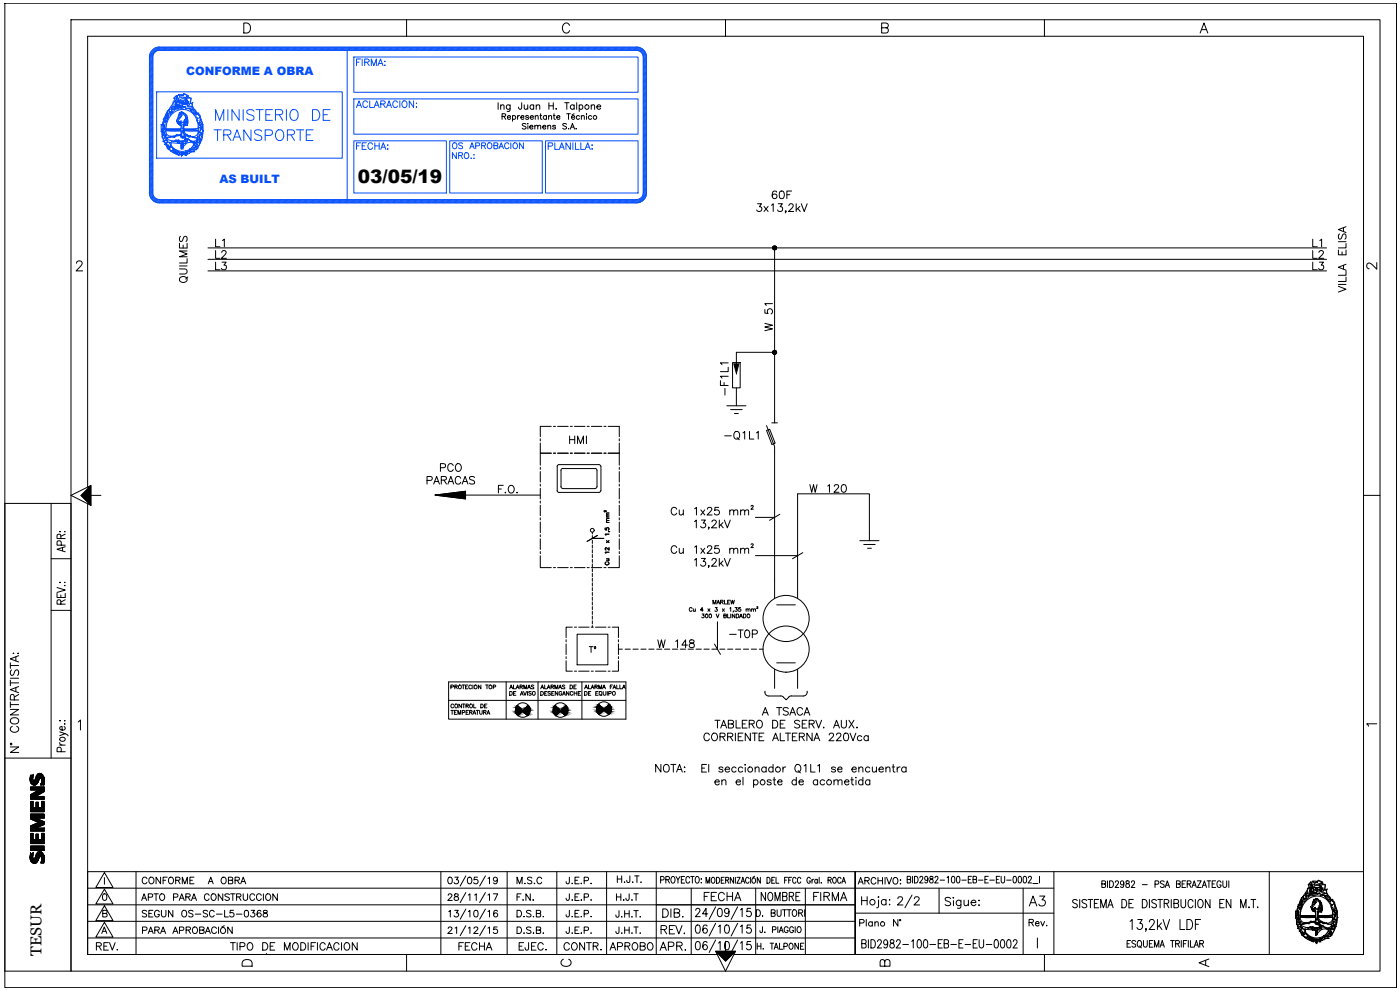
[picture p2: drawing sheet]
<svg xmlns="http://www.w3.org/2000/svg" width="420mm" height="297mm" viewBox="0 0 420 297" stroke-linecap="round" stroke-linejoin="round" font-family="sans-serif">
<defs><g id="words">
<text font-size="7.5" x="268.5" y="273.8">2/2</text>
<g font-size="6.6" fill="#044efb">
<text x="63.9" y="37.4">MINISTERIO DE</text>
<text x="63.5" y="43.4">TRANSPORTE</text>
</g>
<g font-size="6.2">
<text x="216.6" y="133.3">-Q1L1</text>
<text x="210.6" y="271.6">FECHA</text>
<text x="227.5" y="271.6">NOMBRE</text>
<text x="243.4" y="271.6">FIRMA</text>
<text x="308" y="273">A3</text>
</g>
<g font-size="5.7">
<text x="63.9" y="82.2">L3</text>
<text x="393" y="82.2">L3</text>
<text x="57.5" y="86.1" transform="rotate(-90 57.5 86.1)">QUILMES</text>
<text x="233.2" y="100.5" transform="rotate(-90 233.2 100.5)">W 51</text>
<text x="219.8" y="119.6" transform="rotate(-90 219.8 119.6)">-F1L1</text>
<text x="170" y="134.4">HMI</text>
<text x="20.8" y="166.9" transform="rotate(-90 20.8 166.9)">APR:</text>
<text x="218" y="192.6">-T0P</text>
<text x="197.6" y="281.5">REV.</text>
<text x="197.9" y="276.6">DIB.</text>
<text x="27.9" y="286.5">REV.</text>
<text x="136.9" y="286.5">FECHA</text>
<text x="168.3" y="286.5">CONTR.</text>
<text x="182" y="286.5">APROBO</text>
<text x="197.2" y="286.5">APR.</text>
<text x="359.1" y="291.4">A</text>
</g>
<text font-size="5.6" x="107.4" y="55">03/05/19</text>
<text font-size="5.3" fill="#044efb" x="106.2" y="46.2">FECHA:</text>
<g font-size="5.3">
<text x="63.9" y="75.1">L1</text>
<text x="393" y="75.1">L1</text>
<text x="63.9" y="78.7">L2</text>
<text x="393" y="78.7">L2</text>
<text x="242" y="148.9">W 120</text>
<text x="196.5" y="195.4">W 148</text>
<text x="42" y="281.2">PARA APROBACIÓN</text>
<text x="167.6" y="291">C</text>
</g>
<text font-size="4.9" fill="#044efb" x="106.2" y="20.8">FIRMA:</text>
<g font-size="4.9">
<text x="409.2" y="81.8">2</text>
<text x="176" y="196.8">Tº</text>
<text x="41.6" y="266.3">CONFORME A OBRA</text>
<text x="154.2" y="266.3">M.S.C</text>
<text x="256.8" y="266.3">ARCHIVO:</text>
<text x="41.6" y="271.3">APTO PARA CONSTRUCCION</text>
<text x="154.2" y="271.3">F.N.</text>
<text x="41.6" y="276.2">SEGUN OS-SC-L5-0368</text>
<text x="257.2" y="279">Plano N°</text>
<text x="71.6" y="291">D</text>
<text x="263.2" y="291">B</text>
</g>
<text font-size="4.7" x="12.5" y="286.8" transform="rotate(-90 12.5 286.8)">TESUR</text>
<g font-size="3.5" fill="#044efb">
<text x="55.9" y="22.6">CONFORME A OBRA</text>
<text x="65.8" y="54.9">AS BUILT</text>
</g>
<text font-size="3.5" x="409.2" y="219.1">1</text>
</g></defs>
<!-- layer: E4_ESQUEMAS -->
<g fill="none" stroke="#000" stroke-width=".3">
<path d="M149.5 30.8v2M150.3 31.8l.4-.3h.5l.1 1.3M150.3 31.5v1.3M150.7 34.9l.9-.1 .1-.5-1-.2v1.7M151.2 34.9l.6 .9M152.3 35.2h.9a.52 .52 0 0 0-.7-.5 .52 .52 0 0 0-.2 .9l.4 .2 .5-.2M153.1 31.5l-.1 1.8-.8 .1M153.1 31.8a.64 .64 0 0 0-.9-.1 .64 .64 0 0 0 0 .9 .64 .64 0 0 0 .9-.1M153.8 34.9a.54 .54 0 0 1 .8-.1 .54 .54 0 0 1 0 .8 .54 .54 0 0 1-.8 0M153.8 34.7v1.7M155.3 34.7v1.1M156 34.7l-.4 .1-.3 .4"/>
<path d="M156.3 35.2h.9a.47 .47 0 0 0-.4-.6 .47 .47 0 0 0-.5 .6l.4 .6 .5-.2M156.6 30.8l-.1 1.8-.5 .2-.3-.2-.1-.5M157.3 31.5l.2 1.2 .4 .1 .5-.4M157.9 37.3l-.4-.3-.8 .3 .2 .4 1 .5v.3l-.4 .2-.8-.2M158.4 31.5v1.3M158.4 37v.2zM158.4 37.7v1M158.6 34.9l-.3-.2-.5 .1v.3l.8 .2v.3l-.3 .2-.6-.2M159 38.1h.9a.52 .52 0 0 0-.7-.5 .52 .52 0 0 0-.1 .9l.3 .2 .5-.2M159.1 35.2h1a.52 .52 0 0 0-.7-.5 .52 .52 0 0 0-.2 .9l.3 .2 .6-.2M160.2 31.8a.62 .62 0 0 0-.9-.1 .62 .62 0 0 0 0 .9 .62 .62 0 0 0 .9-.1M160.2 31.5v1.3"/>
<path d="M160.5 37.9l.4-.3 .4 .1 .1 1M160.5 37.6v1.1M160.6 35l.5-.3 .3 .1 .1 1M160.6 34.7v1.1M160.9 31.8l.5-.3h.5l.1 1.3M160.9 31.5v1.3M161.4 37.9l.4-.3 .4 .1 .1 1M162 34.7h.6M162.2 34.1v1.4l.5 .3M162.9 38.1h.9a.47 .47 0 0 0-.5-.5 .47 .47 0 0 0-.4 .5l.4 .6 .5-.2M164 34.9a.54 .54 0 0 0-.8-.1 .54 .54 0 0 0 0 .8 .54 .54 0 0 0 .8 0M164 34.7v1.1"/>
<path d="M164.4 37.9l.4-.3 .4 .1 .1 1M164.4 37.6v1.1M164.6 35l.5-.3 .4 .1v1M164.6 34.7v1.1M164.7 30.8v2M164.7 31.8h1.3M166 30.8v2M166 34.7h.6M166.3 34.1v1.4l.4 .3M166.7 37.8l-.3-.2-.6 .2 .8 .4v.5h-.4l-.4-.2M166.8 32.7h.2zM167.1 35.2h.9a.52 .52 0 0 0-.7-.5 .52 .52 0 0 0-.2 .9l.4 .2 .5-.2"/>
<path d="M169.5 30.8h1.3M170 37.3l-.4-.3-.7 .3 .2 .4 .9 .5v.3l-.4 .2-.7-.2M170.1 34.1h1.1M170.1 30.8v2M170.6 34.1v1.7M170.7 38.6v.1zM171.2 38.7l.6-1.7 .6 1.7M171.4 38.1h.8M171.5 35.2h1a.52 .52 0 0 0-.7-.5 .52 .52 0 0 0-.2 .9l.3 .2 .6-.2M172.3 31.8a.64 .64 0 0 0-.9-.1 .64 .64 0 0 0 0 .9 .64 .64 0 0 0 .9-.1M172.3 31.5v1.3M172.3 34.1l-.6 .4"/>
<path d="M172.9 38.6v.1zM173.1 30.8v2M173.8 31.8a.62 .62 0 0 1 .9-.1 .62 .62 0 0 1 0 .9 .62 .62 0 0 1-.9-.1M173.8 31.5v1.9M173.9 34.9a.54 .54 0 0 0-.8-.1 .54 .54 0 0 0 0 .8 .54 .54 0 0 0 .8 0M174.5 35l.4-.3 .4 .1 .1 1M174.5 34.7v1.1M176 34.1v.2zM176 34.8v1M177.4 31.8l.5-.3h.5v1.3M177.4 31.5v1.3M177.6 34.9a.54 .54 0 0 0-.8-.1 .54 .54 0 0 0 0 .8 .54 .54 0 0 0 .8 0"/>
<path d="M179.1 32h1.2a.65 .65 0 0 0-.7-.5 .65 .65 0 0 0-.6 .7 .65 .65 0 0 0 .6 .6l.7-.3M62.4 74.4h335.7M62.4 77.8h335.7M232.5 74.4v52.5M62.4 81.3h335.7M219.9 108.8h2.2v7.6h-2.2zM221 119.5v2.3M232.5 105.7h-11.5v3.5M162.2 132.9v3.1h3.3h-3.3v3.6M162.2 131.7v.6M165.5 127.9h-3.3v3.1M166.1 136h.6"/>
<path d="M166.1 127.9h.6M167.2 140l.3-.5 .3-.1h11.9l.6 .6M167.2 140v7.2M167.4 136h3.1M167.4 127.9h3.1M177.5 136h3.1M177.5 127.9h3.1M180.4 140v7.2M181.2 136h.7M181.2 127.9h.7M182.5 127.9h3.4v3.1M185.9 132.9v3.1h-3.4h3.4v3.6"/>
<path d="M185.9 131.7v.6M218.1 121.8h5.8M219.3 122.9h3.4M220.4 124.1h1.2M230.1 127.7l2.4 6.3v45.6M230.1 129.2l.9-.4 1.6 4.2-.9 .4zM231.6 126.9h1.7M139.6 148.5h22.6M139.7 147.4l-9.2 1.1 9.2 1.2M162.2 140.2v.6M162.2 141.5v3.2M162.2 145.2v.7"/>
<path d="M162.2 146.5v3.2M162.2 150.3v.7M162.2 151.6v3.1M162.2 155.4v.6M162.2 156.6v3.2M167.2 147.2l.3 .5h.3h11.9l.6-.5M168.9 140.5l-.5 .3v.3l-.1 4.9 .6 .6M168.9 140.6h9.7M168.9 146.6h9.7M177.8 159.7v.5M178.6 140.5l.6 .6v4.9l-.6 .6M185.9 140.2v.6"/>
<path d="M185.9 141.5v3.2M185.9 145.2v.7M185.9 146.5v3.2M185.9 150.3v.7M185.9 151.6v3.1M185.9 155.4v.6M185.9 156.6v3.2M162.2 166.8v3.5h3.3M162.2 160.4v.6M162.2 161.7v3.1M162.2 165.5v.6M166.1 170.3h.6"/>
<path d="M167.4 170.3h3.1M171.2 170.3h.6M172.4 170.3h3.2M176.2 170.3h.6M177.5 170.3h3.1M177.8 160.7v.9M177.8 162.1v1M177.8 163.5v1M177.8 164.9v1M177.8 166.4v.9M177.8 167.8v.9M177.8 169.2v1"/>
<path d="M177.8 170.6v1M177.8 172v1M177.8 173.5v.9M177.8 174.9v1M177.8 176.3v.9M177.8 177.8v.9M177.8 179.2v.9M181.2 170.3h.7M185.9 166.8v3.5h-3.4M185.9 160.4v.6M185.9 161.7v3.1M185.9 165.5v.6"/>
<path d="M258 162.2h5.8M259.2 163.4h3.5M260.4 164.5h1.1M260.9 162.2v-14h-21.5v31.4M169.9 198.2v3.2h1.9M169.9 191.9v.7M169.9 193.2v3.2M169.9 197v.6M171.8 188.2h-1.9v3.1M172.4 188.2h.6M173.2 190.3h9.2v9.2h-9.2zM173.7 188.2h3.1"/>
<path d="M177.4 188.2h.7M177.8 180.6v.9M177.8 182v1M177.8 183.4v1M177.8 184.8v1M177.8 186.3v.9M177.8 187.7v.5M178.7 188.2h3.2M182.5 188.2h.6M183.7 188.2h1.9v3.1M185.6 198.2v3.2h-1.9M185.6 194.8h1.2"/>
<path d="M185.6 191.9v.7M185.6 193.2v3.2M185.6 197v.6M187.6 194.8h1.6M190 194.8h1.5M192.3 194.8h1.6M211.3 194.8h1.6M213.6 194.8h1.6M216 194.8h1.6M218.4 194.8h1.5M220.7 194.8h1.6M223.1 194.8h1.6"/>
<path d="M225.5 194.8h1.5M227.9 194.8h1.1M233.1 181.5h5.6M233.1 198.9h5.6M134.6 204.6h53.2v11.2h-53.2zM134.6 210.1h53.2M135.3 206.1h.7l.1-.4-.8-.2v1.2M135.3 213.1h.8M135.7 213.1v1.2M136.2 211.5a.48 .48 0 0 0-.7 0 .48 .48 0 0 0 0 .7 .48 .48 0 0 0 .7-.1M136.4 213.7h.4M136.5 206.1l.6-.1 .2-.3-.8-.2v1.2"/>
<path d="M136.9 206.1l.4 .6M137.1 213.1h-.7v1.2h.7M137.4 214.3v-1.2l.5 1.2 .4-1.2v1.2M138.5 211.2v1.2l-.8-1.2v1.2M138.7 205.5h.8M138.7 213.8l.8-.1v-.4l-.8-.2v1.2M138.8 211.2h.7M139 205.5v1.2M139.2 211.2v1.2M139.7 206.1h.4M139.8 211.8h.7l.1-.3-.8-.3v1.2M139.9 213.7h.4"/>
<path d="M140.2 211.8l.4 .6M140.4 205.5h-.7v1.2h.7M140.6 213.1h-.7v1.2h.7M140.9 213.7h.7l.1-.3-.8-.3v1.2M141.3 213.7l.4 .6M141.5 205.8a.48 .48 0 0 0-.7 0 .48 .48 0 0 0 0 .7 .48 .48 0 0 0 .7-.1M141.9 214.3l.4-1.2 .5 1.2M141.9 205.5v1.2M142.1 214h.5M142.2 211.2v1.2h.6M142.9 213.1h.8M143.3 213.1v1.2"/>
<path d="M143.9 213.1l.1 1.1 .3 .1 .4-.1v-1.1M144.3 211.2h.4a.61 .61 0 0 1 .4 .6 .61 .61 0 0 1-.4 .6h-.4zM144.3 205.5v1.2l-.7-1.2v1.2M145.1 213.7h.7l.1-.4-.8-.2v1.2M145.4 211.8h.5M145.5 213.7l.4 .6M145.7 205.5h.8M146.1 211.2h-.7v1.2h.7M146.1 214.3l.5-1.2 .4 1.2M146.1 205.5v1.2M146.3 214h.5M148 206.1h.6l.2-.4-.8-.2v1.2"/>
<path d="M151.9 204.6v11.2M153 206.7l.4-1.2 .5 1.2M153 207.5h.3a.61 .61 0 0 1 .4 .5 .61 .61 0 0 1-.4 .6h-.3zM153.1 206.3h.6M154.1 205.5v1.2h.7M154.1 208h.5M154.8 207.5h-.7v1.1h.7M154.9 206.7l.4-1.2 .5 1.2M155 206.3h.6M155.3 211.6l3 3.2M156.1 206.1l.6-.1 .1-.3-.7-.2v1.2M156.1 208.6l.5-1.1 .4 1.1"/>
<path d="M156.3 208.2h.6M156.4 206.1l.4 .6M157.1 207.5l.5 1.1 .4-1.1M157.2 206.7v-1.2l.4 1.2 .4-1.2v1.2M158.3 207.5v1.1M158.3 206.7l.5-1.2 .4 1.2M158.5 206.3h.6M158.5 211.6l-3 3.2M159.4 207.6h-.7l.1 .3 .6 .4-.3 .3-.4-.2M160.2 205.7l-.3-.2-.5 .2 .1 .3 .7 .4-.3 .3-.5-.2M161.5 204.6v11.2M162.3 206.7l.4-1.2 .5 1.2"/>
<path d="M162.3 207.5h.4a.59 .59 0 0 1 .4 .5 .59 .59 0 0 1-.4 .6h-.4zM162.4 206.3h.6M163.5 205.5v1.2h.6M163.5 208h.4M164.1 207.5h-.6v1.1h.6M164.2 206.7l.4-1.2 .5 1.2M164.4 206.3h.5M165.2 207.6h-.8l.1 .3 .7 .4-.3 .3-.5-.2M165.4 206.1l.7-.1v-.3l-.7-.2v1.2M165.6 208h.4M165.7 206.1l.4 .6M166.3 207.5h-.7v1.1h.7"/>
<path d="M166.5 206.7v-1.2l.4 1.2 .5-1.2v1.2M166.6 211.6l3 3.2M167.4 207.5v1.1l-.8-1.1v1.1M167.7 206.7l.4-1.2 .4 1.2M167.8 206.3h.6M168.6 207.7a.45 .45 0 0 0-.6-.2 .45 .45 0 0 0-.2 .7 .41 .41 0 0 0 .4 .4 .41 .41 0 0 0 .4-.4h-.3M168.8 208.6l.5-1.1 .4 1.1M169 208.2h.5M169.5 205.7l-.2-.2-.5 .2 .7 .7-.2 .3-.5-.2M169.9 211.6l-3.1 3.2M170.7 207.5v1.1l-.7-1.1v1.1M171.1 205.5a.64 .64 0 0 1 .7 .4 .64 .64 0 0 1-.2 .7l-.5 .1z"/>
<path d="M171.9 207.7a.45 .45 0 0 0-.6-.2 .45 .45 0 0 0-.2 .7 .41 .41 0 0 0 .3 .4 .41 .41 0 0 0 .5-.3M172.2 206.1h.4M172.3 208h.8M172.3 207.5v1.1M172.4 201.4h.6M172.9 205.5h-.7v1.2h.7M173.1 207.5v1.1M173.5 208h.5M173.7 201.4h3.1M174.3 207.5h-.8v1.1h.8M174.6 204.6v11.2M175.4 206.7l.5-1.2 .4 1.2"/>
<path d="M175.4 207.5h.4a.61 .61 0 0 1 .4 .5 .61 .61 0 0 1-.4 .6h-.4zM175.6 206.3h.6M176.6 205.5v1.2h.7M176.6 208h.5M177.3 207.5h-.7v1.1h.7M177.4 206.7l.4-1.2 .4 1.2M177.4 201.4h.7M177.6 206.3h.5M178.5 206.1l.8-.1v-.3l-.8-.2v1.2M178.7 201.4h3.2M178.8 208h.5M178.9 206.1l.4 .6"/>
<path d="M179.5 207.5h-.7v1.1h.7M179.6 211.3l3.1 3.1M179.7 206.7v-1.2l.4 1.2 .5-1.2v1.2M180.3 208.4l.3 .3M180.8 206.7l.5-1.2 .4 1.2M181 206.3h.5M181 207.5v.8l.4 .3 .4-.3v-.8M182.3 207.5v1.1M182.5 201.4h.6M182.7 208.1l.7-.1v-.4l-.7-.1v1.1M182.9 211.3l-3.1 3.1M183.1 206.1h.5"/>
<path d="M183.8 205.5h-.7v1.2M184 206.7l.4-1.2 .4 1.2M184.1 206.3h.6M185.1 205.5v1.2h.7M186 205.5v1.2h.7M186.8 206.7l.5-1.2 .4 1.2M187 206.3h.5M232.5 200.8v5.7M239.4 200.8v5.7M26.3 266.5h290M26.3 276.4h230.3M26.3 271.5h230.3"/>
<path d="M30.8 274.1l1.2-.1 .1-.5-.1-.3-1.2-.1v2l1.3-.1v-.6l-.4-.3M30.8 279.4h1M31 268.3a.64 .64 0 0 1 1 .3l.1 .4a.91 .91 0 0 1-.6 1.2h-.2a1.29 1.29 0 0 1-.3-1.9zM31.3 261.8l2.6 4.5h-5.1zM31.3 266.8l2.6 4.4h-5.1zM31.3 271.7l2.6 4.5h-5.1zM31.3 276.7l2.6 4.5h-5.1zM31.3 263.3v2M40.8 261.5v24.9M132.3 261.5v24.9M134.5 278.6l.4-.5h.4l.4 .4-.3 .6-1 1h1.3M134.5 268.6l.4-.4h.4l.4 .4-.3 .6-1 1h1.3"/>
<path d="M134.7 263.3l.3-.1a1.03 1.03 0 0 1 .7 1 1.03 1.03 0 0 1-.7 1 1.25 1.25 0 0 1-.3-1.9zM134.7 273.5l.4-.4v2M136.5 263.2h1l-.5 .7a.66 .66 0 0 1 .4 1.1 .66 .66 0 0 1-1.1-.2M136.5 273.1h1l-.5 .8a.66 .66 0 0 1 .4 1.1 .66 .66 0 0 1-1.1-.3M136.5 268.3v.5l.8 .3 .3 .4a.66 .66 0 0 1-.7 .7 .66 .66 0 0 1-.5-.9l1.1-.7-.1-.3zM136.6 278.5l.4-.4v2M139.8 277.7l-1.7 3.1M139.8 262.8l-1.7 3.1M139.8 272.8l-1.7 3M139.8 267.8l-1.7 3M140.6 278.5l.4-.4v2M140.6 263.3a.64 .64 0 0 1 .9 .3l.1 .4a.9 .9 0 0 1-.7 1.2 1.25 1.25 0 0 1-.3-1.9z"/>
<path d="M140.6 273.5l.4-.4v2M140.6 268.6l.4-.4v2M142.3 278.6l.3-.5 .6 .1 .2 .3-.3 .6-.9 1h1.3M142.5 273.2a.64 .64 0 0 1 .9 .3l.1 .5a.85 .85 0 0 1-.8 1.1 1.28 1.28 0 0 1-.2-1.9zM142.5 268.6l.4-.4v2M143.3 263.2h-1v.8a.7 .7 0 0 1 1 0 .7 .7 0 0 1-.1 1.1 .7 .7 0 0 1-1-.3M145.7 277.7l-1.8 3.1M145.7 262.8l-1.8 3.1M145.7 272.8l-1.8 3M145.7 267.8l-1.8 3M146.4 278.5l.5-.4v2M146.4 263.6l.5-.4v2"/>
<path d="M146.4 273.5l.5-.4v2M146.4 268.6l.5-.4v2M148.1 268.2h1.3l-1 2M149.2 278.1h-1l-.1 .9a.7 .7 0 0 1 1.1-.1 .7 .7 0 0 1-.1 1.1 .7 .7 0 0 1-1-.3M149.3 263.9a.62 .62 0 0 1-.9 .5 .62 .62 0 0 1-.2-1 .62 .62 0 0 1 1 .1l.1 .4a.92 .92 0 0 1-.8 1.3l-.4-.3M149.3 273.4l-.1-.2a.68 .68 0 0 0-1 .3v1.3a.62 .62 0 0 0 1 .1 .62 .62 0 0 0-.2-1 .62 .62 0 0 0-.9 .5M152.2 261.5v24.9M155.2 278.1h.6a1.02 1.02 0 0 1 .8 1 1.02 1.02 0 0 1-.8 1h-.6zM155.2 273.1h.6a1.06 1.06 0 0 1 .7 1 1.06 1.06 0 0 1-.7 1h-.6zM157.2 280h.2zM157.2 275h.2zM159.4 278.4l-.5-.3-.9 .3 .2 .4 1.2 .7v.3l-.5 .3-.9-.3"/>
<path d="M159.4 273.4l-.5-.3-.9 .3 .2 .5 1.2 .7v.2l-.5 .3-.9-.3M160 280h.2zM160 275h.2zM161 279.1l1.1-.1 .1-.7-1.2-.2v2l1.2-.2v-.7l-.4-.1M161 274.1l1.1-.1 .2-.5-.2-.3-1.1-.1v2l1.2-.1 .1-.6-.5-.3M163 280h.1zM163 275h.1zM167.1 261.5v24.9M170.9 278.1l-.2 1.8-.6 .1-.2-.6M170.9 263.2l-.2 1.8-.6 .1-.2-.6M170.9 273.1l-.2 1.9h-.6l-.2-.6M170.9 268.2l-.2 1.8-.4 .2-.3-.2-.1-.5"/>
<path d="M171.6 265.1h.2zM171.6 275h.2zM171.6 270h.2zM172.6 264.1h.7M172.6 279.1h.7M172.6 269.1h.7M172.6 274.1h.7M173.8 278.1h-1.2v2M173.8 263.2h-1.2v2h1.2M173.8 273.1h-1.2v2h1.2M173.8 268.2h-1.2v2h1.2M174.3 265.1h.3z"/>
<path d="M174.3 275h.3zM174.3 270h.3zM175.3 279.1h1.2v-.8l-1.2-.2v2M175.3 264.2l1.2-.1 .1-.2-.1-.6-1.2-.1v2M175.3 274.2l1.2-.1 .1-.3-.1-.6-1.2-.1v2M175.3 269.2l1.2-.1v-.7l-1.2-.2v2M177.3 265.1h.2zM177.3 275h.2zM177.3 270h.2zM182 261.5v24.9M185 268.2v2M185 269.1h1.3"/>
<path d="M185.3 262.8v2M185.3 263.7h1.3M185.8 278.1l-.1 1.8-.7 .1-.2-.6M185.8 273.2l-.1 1.8-.7 .1-.2-.6M186.3 268.2v2M186.5 275.1h.2zM186.6 262.8v2M187.1 270h.2zM187.3 264.7h.3zM187.5 273.2v2M187.5 278.1v2M187.5 279.1h1.3"/>
<path d="M187.5 274.2h1.3M188.8 268.2l-.1 1.8-.5 .2-.3-.2-.1-.5M188.8 273.2v2M188.8 278.1v2M189 262.8l-.1 1.8-.6 .1-.2-.6M189.6 270h.2zM189.6 275.1h.2zM189.8 264.7h.2zM190.2 278.1h1.3M190.2 268.2h1.3M190.2 273.2h1.3M190.5 262.8h1.3"/>
<path d="M190.9 268.2v2M190.9 273.2v2M190.9 278.1v2M191.1 262.8v2M192 275.1h.2zM192.3 264.7h.2zM196.9 261.5v24.9M198.3 264l.9-.1v-.7l-.9-.2v2M199.8 263.9h1v-.7l-1-.2v2M200.4 263.9l.5 1.1M201.6 263.1l.2-.1a1.02 1.02 0 0 1 .8 1 1.02 1.02 0 0 1-.8 1 1.27 1.27 0 0 1-.2-1.9zM202.9 263l.6 .9v1.1"/>
<path d="M204.1 263l-.6 .9M204.5 263.9h.6M205.5 263h-1v2h1M207 263.5a.59 .59 0 0 0-.7-.5 .59 .59 0 0 0-.5 .7v.5a.59 .59 0 0 0 .5 .8 .59 .59 0 0 0 .7-.5M207.3 263h1M207.4 266.5v19.9M207.8 263v2M208.8 273.1l.4-.6h.4l.5 .5-.4 .9-1 1.1h1.5M208.9 263.1l.2-.1a1.02 1.02 0 0 1 .8 1 1.02 1.02 0 0 1-.8 1 1.27 1.27 0 0 1-.2-1.9zM209 277.6a.74 .74 0 0 1 1.1 .4l.1 .6a1.09 1.09 0 0 1-.7 1.4h-.2a1.68 1.68 0 0 1-.3-2.4zM210.4 263.7h.1zM211.9 265v-1.8l.5 1.8 .6-1.8v1.8"/>
<path d="M212.2 277.9l-.1-.3a.72 .72 0 0 0-1.1 .4 1.47 1.47 0 0 0 .6 2 .72 .72 0 0 0 .8-.6 .72 .72 0 0 0-.7-.8 .72 .72 0 0 0-.8 .6M212.4 274.2h-1.6l1.1-1.7v2.5M213.6 263.5l.3-.3a.91 .91 0 0 1 .7 .9 .91 .91 0 0 1-.7 .9l-.4-.7zM214.8 272.1l-2 3.7M214.8 277l-2 3.8M215 263.2a.9 .9 0 0 1 1 .9 .9 .9 0 0 1-1 .9zM215.6 272.7a.68 .68 0 0 1 1.1 .3l.1 .6a1.12 1.12 0 0 1-.7 1.4h-.2a1.68 1.68 0 0 1-.3-2.3zM215.6 278l.5-.5v2.5M216.5 264.1h.5M217.4 263.2h-.9v1.8M217.7 277.6a.72 .72 0 0 1 1.1 .4 1.26 1.26 0 0 1-.7 2 1.35 1.35 0 0 1-.6-2zM217.8 264.1l.8-.1 .1-.6-.9-.2v1.8"/>
<path d="M218.2 264.1l.5 .9M218.8 273.4a.73 .73 0 0 1-1.2 .5 .73 .73 0 0 1 .1-1.2h.8a1.73 1.73 0 0 1-.3 2.3l-.6-.1-.1-.2M220.1 263.2v1.8l-.9-1.8v1.8M220.7 263.2v1.8M221.2 263.2h.9l-.9 1.8h.9M221.4 272.1l-2 3.7M221.4 277l-2 3.8M222.2 273l.5-.5v2.5M222.2 278l.5-.5v2.5M222.4 265l.5-1.8 .6 1.8M222.6 264.4h.7M224.8 263.7a.54 .54 0 0 0-.7-.5 .54 .54 0 0 0-.4 .7v.4a.54 .54 0 0 0 .4 .7 .54 .54 0 0 0 .7-.4"/>
<path d="M225.3 263.2v1.8M225.3 272.5h-1l-.2 1.1a.81 .81 0 0 1 1.2 0 .81 .81 0 0 1-.1 1.2 .81 .81 0 0 1-1.2-.2M225.3 277.5h-1l-.2 1.1a.81 .81 0 0 1 1.2 0 .81 .81 0 0 1-.1 1.2 .81 .81 0 0 1-1.2-.3M225.9 263.5l.2-.1a.76 .76 0 0 1 .7 .8 .76 .76 0 0 1-.9 .7 .97 .97 0 0 1 0-1.4zM226.5 262.9l-.6 .3M226.8 266.5v19.9M227 273a1.01 1.01 0 0 1 1.2 1 1.01 1.01 0 0 1-1.2 1zM228.2 263.2v1.8l-.9-1.8v1.8M228.8 274.9h.2zM228.8 278v1.7h-.6l-.1-.5M229.5 279.7h.1zM230.2 263.2a.89 .89 0 0 1 .9 .9 .89 .89 0 0 1-.9 .9z"/>
<path d="M231.5 273.9l1-.1 .1-.2-.1-.5-1-.1v2l1.1-.2v-.5l-.4-.4M231.6 264.1h.5M231.8 279l1-.1v-.7l-1-.2v1.8M232.5 263.2h-.9v1.8M232.9 263.2v1.8h.8M233.2 273v1.4l.5 .6 .6-.3 .1-1.7M233.4 278v1.8M233.8 279.8l.7-1.8 .5 1.8M234.1 279.2h.7M235.4 273v2M235.5 264.1h.5M236.4 263.2h-.9v1.8"/>
<path d="M236.5 278.5a.61 .61 0 0 0-.7-.5 .61 .61 0 0 0-.5 .7v.4a.6 .6 0 0 0 .6 .7 .6 .6 0 0 0 .6-.7h-.4M236.7 264.1h.6M236.8 273v2M237.6 263.2h-.9v1.8M238.1 273.1a.99 .99 0 0 1 1.1 .7 .99 .99 0 0 1-.6 1.2 1.06 1.06 0 0 1-.9-.8 1.06 1.06 0 0 1 .4-1.1zM238.1 278.5a.59 .59 0 0 0-.7-.5 .59 .59 0 0 0-.4 .7v.4a.58 .58 0 0 0 .6 .7 .58 .58 0 0 0 .5-.7h-.3M238.6 278v1.8M238.9 263.7a.53 .53 0 0 0-.6-.5 .53 .53 0 0 0-.4 .7v.4a.53 .53 0 0 0 .4 .7 .53 .53 0 0 0 .6-.4M239.5 278.1a.82 .82 0 0 1 1 .8 .82 .82 0 0 1-1 .8l-.3-.6zM239.7 273.9l1-.1 .2-.2-.2-.5-1-.1v2M240.3 273.9l.6 1.1M240.3 263.7a.53 .53 0 0 0-.6-.5 .53 .53 0 0 0-.4 .7v.4a.53 .53 0 0 0 .4 .7 .53 .53 0 0 0 .6-.4"/>
<path d="M241.5 273v2M241.7 266.5v19.9M243.2 263.7a.52 .52 0 0 0-.7-.5 .52 .52 0 0 0-.3 .7v.4a.53 .53 0 0 0 .5 .7 .53 .53 0 0 0 .5-.7h-.4M243.7 263.8v1.2M244.2 263.8l-.3 .1-.2 .4M245.3 264.1l-.1-.2a.53 .53 0 0 0-.7 .5 .53 .53 0 0 0 .7 .5l.1-.1M245.3 263.8v1.2M245.8 263.2v1.8M248.5 264.1l.8-.1 .1-.6-.9-.2v1.8M249 264.1l.5 .9M250.2 263.3l.1-.1a.91 .91 0 0 1 .7 .9 .91 .91 0 0 1-.7 .9 1.14 1.14 0 0 1-.1-1.7zM252.4 263.7a.53 .53 0 0 0-.6-.5 .53 .53 0 0 0-.4 .7v.4a.53 .53 0 0 0 .4 .7 .53 .53 0 0 0 .6-.4"/>
<path d="M252.7 265l.5-1.8 .6 1.8M252.9 264.4h.6M256.6 261.5v24.9v-24.9M256.6 274h59.7M258.6 269v2.5M258.6 270.2h1.6M260.2 269v2.5M263.7 269v.3zM263.7 270v1.9l-.2 .3-.4 .2M265.9 270.2a.79 .79 0 0 0-1.1-.1 .79 .79 0 0 0 0 1.2 .79 .79 0 0 0 1.1-.1M273.9 262.9v2M274.5 262.9a1 1 0 0 1 1 1 1 1 0 0 1-1 1z"/>
<path d="M276.1 263.4l.1-.4a.54 .54 0 0 1 .7 .2 .54 .54 0 0 1-.2 .7l-.7 1h1M278.5 263.6a.5 .5 0 0 1-.7 .4 .5 .5 0 0 1-.2-.8 .5 .5 0 0 1 .8 0l.1 .4a.95 .95 0 0 1-.7 1.3l-.2-.3M279.2 263v.6a.71 .71 0 0 1 .8 .4 .71 .71 0 0 1-.3 .9 .63 .63 0 0 1-.8-.6 .63 .63 0 0 1 .9-.6l.2-.3-.1-.4zM280.6 263.4l.1-.4a.54 .54 0 0 1 .8 .2 .54 .54 0 0 1-.2 .7l-.8 1h1.1M281.8 266.5v7.5M282.1 264.1h1.4M284.2 263.3l.4-.4v2M285.3 269.6a.92 .92 0 0 0-.9-.4 .92 .92 0 0 0-.8 .6l.3 .4 1.1 .5 .3 .7a1.12 1.12 0 0 1-1.7 0M285.8 263l.3-.1a1.36 1.36 0 0 1 0 2l-.5-.4-.1-.7zM286.1 269.2v.3zM286.1 270.2v1.5M287.2 263h.7l.1 .3v1.2l-.4 .4-.4-.1-.1-.3z"/>
<path d="M288.4 270.1l-.1 2.2-.4 .2h-.6M288.4 270.4a.81 .81 0 0 0-1.2-.1 .81 .81 0 0 0 0 1.2 .81 .81 0 0 0 1.2-.1M288.6 264.1h1.4M289.3 270.1l.1 1.5 .6 .1 .6-.4M290.6 263.9h.6M290.6 270.1v1.6M291.4 270.8h1.5a.77 .77 0 0 0-1.1-.6 .77 .77 0 0 0-.2 1.2 .78 .78 0 0 0 1.3 0M291.6 262.9h-1v2h1M292 263.9l1-.1v-.8l-1-.1v2l1-.1 .1-.6-.4-.3M293.6 264.1h1.4M293.8 270.1v.2zM293.8 271.5v.2z"/>
<path d="M295.6 263.9h.6M296.6 262.9h-1v2h1M297 264.1h1.4M299 263.9h.6M300 262.9h-1v2h1M300.5 262.9v1.4l.4 .6 .5-.3 .1-1.7M302.1 264.1h1.4M304.2 263h.7l.1 .3v1.2l-.4 .4-.4-.1-.1-.3zM305.7 263l.3-.1a1.12 1.12 0 0 1 0 2l-.3-.1-.2-.7zM307.1 266.5v19.9M307.3 263l.2-.1a1.09 1.09 0 0 1 .6 1 1.09 1.09 0 0 1-.6 1 1.56 1.56 0 0 1-.2-1.9zM308.6 263.4l.3-.5h.4l.3 .4-1.1 1.6h1.1"/>
<path d="M308.8 276.8l1.2-.1 .1-.7-1.3-.2v2M309.5 276.8l.6 1M310 265.1h1.5M310.7 277.1h1.1a.56 .56 0 0 0-.5-.7 .56 .56 0 0 0-.6 .7l.3 .6a.53 .53 0 0 0 .8-.2M312 262.9v2M312.3 276.5l.6 1.3 .6-1.3M314 277.7h.2zM316.3 261.5v24.9M323.3 270.2a.71 .71 0 0 0-.9-.3 .71 .71 0 0 0-.4 .8l1.1 .6a.6 .6 0 0 1 .2 .6 .6 .6 0 0 1-.5 .5l-.7-.2-.2-.2M324 269.9v2.5M326.2 270.2a.78 .78 0 0 0-.9-.4 .78 .78 0 0 0-.6 .7l.2 .3 1 .5a.6 .6 0 0 1 .2 .6 .6 .6 0 0 1-.5 .5h-.4l-.5-.4M326.5 269.9h1.4"/>
<path d="M327.3 269.9v2.5M328.4 271.1h.8M329.7 269.9h-1.3v2.5h1.3M330.3 272.4v-2.5l.8 2.5 .9-2.5v2.5M330.7 265.2l1-.1v-.6l-1-.2v2l1-.1 .1-.6-.4-.4M332.4 264.3v2M332.5 272.4l.8-2.5 .8 2.5M332.8 271.5h1M333 264.3a1.01 1.01 0 0 1 1.2 1 1.01 1.01 0 0 1-1.2 1zM334.7 264.8l.3-.5h.4l.3 .4-.2 .6-.8 1h1.1M336.7 269.9a1.27 1.27 0 0 1 1.5 1.2 1.27 1.27 0 0 1-1.5 1.3zM337.3 264.9l-.2 .5a.55 .55 0 0 1-.8-.1 .55 .55 0 0 1 .2-.8 .55 .55 0 0 1 .7 .1l.1 .3a.97 .97 0 0 1-.7 1.4l-.3-.3"/>
<path d="M338 264.4v.5a.75 .75 0 0 1 .9 .5 .75 .75 0 0 1-.3 .9 .64 .64 0 0 1-.8-.7 .64 .64 0 0 1 .9-.6l.2-.2-.1-.4zM338.8 271.1h.8M339.1 276.4l.7-.5v3M339.6 264.8l.3-.5 .5 .1 .1 .3-.2 .6-.8 1h1.1M340.1 269.9h-1.3v2.5h1.3M341.5 275.9h1.3l-.7 1.1a.9 .9 0 0 1 .7 1.4 .9 .9 0 0 1-1.6-.1M342.8 269.9a1.27 1.27 0 0 1 1.5 1.2 1.27 1.27 0 0 1-1.5 1.3zM342.8 265.4h1.5M344 278.7l-.1 .2-.1-.2h.2l-.2 .7M344.9 276.6l.6-.7h.4l.4 .3a.99 .99 0 0 1-.3 1.3l-1.1 1.4h1.7M344.9 269.9v2.5M346.6 265.3l1-.1 .1-.7-1.1-.2v2"/>
<path d="M347.1 270.2a.71 .71 0 0 0-.9-.3 .71 .71 0 0 0-.4 .8l1.1 .6a.6 .6 0 0 1 .2 .6 .6 .6 0 0 1-.5 .5h-.4l-.5-.4M347.4 275.9v3M347.5 269.9h1.4M347.9 277.7l.8 1.2M348.2 269.9v2.5M348.6 276.9l-1.2 1.4M349.1 275.9l.9 3 1-3M349.4 264.6l-.4-.3-.6 .1-.1 .5 1 .6 .1 .5-.4 .3-.8-.3M349.4 271.1l1.2-.2 .2-.3-.1-.5-.4-.2h-.9v2.5M349.7 266.3l.6-2 .7 2M349.9 265.6h.8M350.1 271.1l.7 1.3"/>
<path d="M351.5 269.9v2.5M352.3 271.1l1.2-.2 .2-.3-.1-.5-.4-.2h-.9v2.5h.9l.4-.3v-.8l-.4-.2M353.1 265.2l.9-.1 .1-.6-1-.2v2l.9-.1 .2-.6-.4-.4M354.1 275.9v3h1.5M354.4 269.9v1.8a.7 .7 0 0 0 .7 .7 .7 .7 0 0 0 .7-.7v-1.8M354.8 265.2h.6M355.8 264.3h-1v2h1M356.2 275.9a1.59 1.59 0 0 1 1.7 .9 1.59 1.59 0 0 1-.5 1.9l-1.2 .2zM356.3 265.2l1-.1v-.6l-1-.2v2M356.8 265.2l.6 1.1M357.7 266.3l.7-2 .6 2M358 265.6h.8"/>
<path d="M358 270.5a.76 .76 0 0 0-.9-.6 .76 .76 0 0 0-.6 .9v.6a.77 .77 0 0 0 .6 1 .77 .77 0 0 0 .9-.6M358.7 269.9v2.5M358.7 277.3h1M359.3 264.3h1.2l-1.2 2h1.2M359.6 270.2a.79 .79 0 0 1 1-.3 .79 .79 0 0 1 .5 .9v.6a.82 .82 0 0 1-.8 1 .82 .82 0 0 1-.8-1zM360.3 275.9h-1.6v3M360.8 266.3l.7-2 .6 2M361 265.6h.8M362.3 264.3h1.1M362.8 264.3v2M363.1 269.9v2.5l-1.3-2.5v2.5M363.8 265.2h.6"/>
<path d="M364.8 264.3h-1v2h1M366.1 271.1h.8M366.5 264.8a.63 .63 0 0 0-.8-.5 .63 .63 0 0 0-.5 .7v.5a.63 .63 0 0 0 .6 .8 .63 .63 0 0 0 .7-.8h-.5M367 264.3v1.4l.5 .6 .6-.3v-1.7M367.4 269.9h-1.3v2.5h1.3M368.8 264.3v2M369.4 269.9v2.5l-1.4-2.5v2.5M372.3 272.4v-2.5l.8 2.5 .8-2.5v2.5M374.8 272.1v.3zM375.4 269.9h1.5M376.1 269.9v2.5M377.5 272.1v.3z"/>
<path d="M380.9 261.5v24.9M409.2 261.5h-382.9v24.9M26.3 281.4h230.3M30.5 280.1l.8-2 .8 2M69.9 282.8v2.3M71.2 282.8v2.3M72 284l1.4-.2v-.8l-1.4-.2v2.3M74.4 283.2l.2-.2a1.06 1.06 0 0 1 1.3 .4 1.06 1.06 0 0 1-.2 1.3 .81 .81 0 0 1-1 .3 .81 .81 0 0 1-.5-.8zM78.8 282.8h.8a1.19 1.19 0 0 1 .8 1.2 1.19 1.19 0 0 1-.8 1.1h-.8zM81.1 283.9h.8M82.5 282.8h-1.4v2.3h1.4M85.4 285.1v-2.3l.8 2.3 .9-2.3v2.3"/>
<path d="M88 283.2l.2-.2a1.06 1.06 0 0 1 1.3 .4 1.06 1.06 0 0 1-.2 1.3 .81 .81 0 0 1-.9 .3 .81 .81 0 0 1-.6-.8zM90.3 282.8a1.23 1.23 0 0 1 1.4 .7 1.23 1.23 0 0 1-.4 1.5l-1 .1zM92.5 282.8v2.3M93.4 283.9h.8M94.7 282.8h-1.3v2.3M95.3 282.8v2.3M97.6 283.4a.8 .8 0 0 0-.9-.6 .8 .8 0 0 0-.7 .9v.5a.8 .8 0 0 0 .7 .9 .8 .8 0 0 0 .9-.6M98 285.1l.9-2.3 .9 2.3M98.4 284.3h1M101.7 283.4a.8 .8 0 0 0-.9-.6 .8 .8 0 0 0-.6 .9v.5a.8 .8 0 0 0 .6 .9 .8 .8 0 0 0 .9-.6M102.5 282.8v2.3M103.5 283.2l.2-.2a1.06 1.06 0 0 1 1.2 .4 1.06 1.06 0 0 1-.2 1.3 .81 .81 0 0 1-.9 .3 .81 .81 0 0 1-.5-.8z"/>
<path d="M107.2 282.8v2.3l-1.5-2.3v2.3M155.8 283.9h.8M157.2 282.8h-1.4v2.3h1.4M158.6 282.8v2.1l-.4 .2-.4-.1-.2-.7M159.5 283.9h.9M160.9 282.8h-1.4v2.3h1.4M163 283.4a.82 .82 0 0 0-.9-.6 .82 .82 0 0 0-.7 .9v.5a.82 .82 0 0 0 .7 .9 .82 .82 0 0 0 .9-.6M163.8 285h.2zM209 282.6a.68 .68 0 0 1 1.1 .4l.1 .5a1.12 1.12 0 0 1-.7 1.5h-.2a1.68 1.68 0 0 1-.3-2.4zM212.2 282.8a.6 .6 0 0 0-.9-.2 1.48 1.48 0 0 0 .4 2.4 .72 .72 0 0 0 .7-.7 .72 .72 0 0 0-.7-.8 .72 .72 0 0 0-.8 .6M214.8 282l-2 3.8M215.6 283l.5-.5v2.5"/>
<path d="M217.7 282.6a.67 .67 0 0 1 1.1 .4 1.28 1.28 0 0 1-.7 2 1.73 1.73 0 0 1-.4-2.4zM221.4 282l-2 3.8M222.2 283l.5-.5v2.5M225.3 282.5h-1l-.2 1a.81 .81 0 0 1 1.2 0 .81 .81 0 0 1-.1 1.2 .81 .81 0 0 1-1.2-.2M227.3 283.9h1.1M227.3 283v1.8M228.4 283v1.8M229 284.7h.1zM231.1 283h1.1M231.7 283v1.8M232.3 284.8l.6-1.8 .7 1.8M232.6 284.2h.7"/>
<path d="M233.9 283v1.8h1M235.3 284l.8-.1 .1-.7-.9-.2v1.8M237.1 283.1a.91 .91 0 0 1 1 .7 .91 .91 0 0 1-.6 1 .97 .97 0 0 1-.8-.7 .97 .97 0 0 1 .4-1zM239.6 283v1.8l-1-1.8v1.8M240.3 283.9h.5M241.2 283h-.9v1.8h.9M258.6 283.1l1.2-.1 .1-.3-.1-.6-1.2-.2v2.5l1.3-.2v-.8l-.4-.3M260.6 281.9v2.5M261.4 281.9a1.33 1.33 0 0 1 1.3 .9 1.33 1.33 0 0 1-.4 1.5l-.9 .1zM263.4 282.5l.2-.4 .5-.2 .4 .8-1.2 1.7h1.3M266.4 282.8l-.3 .6a.7 .7 0 0 1-.9-.7 .7 .7 0 0 1 .9-.6 1.79 1.79 0 0 1-.3 2.3l-.5-.3M267.3 282.1v.7a.99 .99 0 0 1 .9 .5 .99 .99 0 0 1 0 1 .72 .72 0 0 1-1.1-.3 .72 .72 0 0 1 .5-1l.6-.2a.55 .55 0 0 0-.3-.9z"/>
<path d="M269 282.5l.3-.4 .5-.2 .4 .8-1.2 1.7h1.3M270.9 283.4h1.7M273.6 282.4l.5-.5v2.5M275.5 282.1l.5-.2a1.68 1.68 0 0 1 0 2.5h-.2a1.92 1.92 0 0 1-.3-2.3zM277.4 282.1l.4-.2a1.6 1.6 0 0 1 0 2.5h-.1a1.79 1.79 0 0 1-.3-2.3zM279.1 283.4h1.7M281.6 283.1h.7M282.8 281.9h-1.2v2.5h1.2M283.4 283.1l1.1-.1 .2-.3-.2-.6-1.1-.2v2.5l1.2-.2v-.8l-.4-.3M285.3 283.4h1.7M287.8 283.1h.8M289 281.9h-1.2v2.5h1.2"/>
<path d="M289.6 283.4h1.7M292.1 283.1h.7M293.3 281.9h-1.2v2.5h1.2M293.8 281.9v1.8a.7 .7 0 0 0 .8 .7l.5-.3 .1-2.2M296 283.4h1.7M298.6 282.1l.5-.2a1.68 1.68 0 0 1 0 2.5h-.2a1.92 1.92 0 0 1-.3-2.3zM300.5 282.1l.5-.2a1.6 1.6 0 0 1 0 2.5h-.2a1.79 1.79 0 0 1-.3-2.3zM302.4 282.1l.5-.2a1.68 1.68 0 0 1 0 2.5h-.2a1.79 1.79 0 0 1-.3-2.3zM304.1 282.5l.2-.4 .6-.2 .3 .8-1.2 1.7h1.3M311.3 281.4v3M338.3 283.2h.6M339.3 282.2h-1v2h1"/>
<path d="M340.8 282.5l-.4-.3-.7 .3 .1 .4 1 .7a.61 .61 0 0 1-.4 .6 .61 .61 0 0 1-.7-.3M341.6 282.3a.99 .99 0 0 1 1.1 .7 .99 .99 0 0 1-.6 1.2 1.06 1.06 0 0 1-.9-.8 1.06 1.06 0 0 1 .4-1.1zM342 283.8l.5 .6M343.2 282.2v1.4l.5 .6 .4-.1 .2-.5v-1.4M344.9 283.2h.7M346 282.2h-1.1v2h1.1M346.5 284.2v-2l.6 2 .7-2v2M348.2 284.2l.6-2 .6 2M348.4 283.5h.8M351.3 282.2h1.1M351.8 282.2v2M352.8 283.2l1-.2 .2-.2-.2-.5-1-.1v2"/>
<path d="M353.4 283.2l.6 1M354.5 282.2v2M355.1 283.2h.7M356.2 282.2h-1.1v2M356.6 282.2v2M357.3 282.2v2h.9M358.4 284.2l.6-2 .7 2M358.6 283.5h.8M360.1 283.2l.9-.2 .2-.2-.2-.5-.9-.1v2M360.7 283.2l.5 1"/>
<circle cx="176.1" cy="32.1" r=".67"/>
<circle cx="178.6" cy="35.2" r=".56"/>
<circle cx="177.8" cy="159.1" r=".57"/>
<circle cx="235.9" cy="194.8" r="6.9"/>
<circle cx="235.9" cy="185.6" r="6.9"/>
<circle cx="136.9" cy="211.8" r=".53"/>
<circle cx="138" cy="206" r=".53"/>
<circle cx="141.4" cy="211.8" r=".53"/>
<circle cx="142.7" cy="206.1" r=".53"/>
<circle cx="147.2" cy="206.1" r=".53"/>
<circle cx="156.9" cy="213" r="2.18"/>
<circle cx="160.2" cy="208" r=".52"/>
<circle cx="168.2" cy="213" r="2.18"/>
<circle cx="180.2" cy="208" r=".52"/>
<circle cx="181.2" cy="212.7" r="2.18"/>
<circle cx="184.2" cy="208" r=".52"/>
<circle cx="261.8" cy="270.7" r=".83"/>
</g>
<!-- layer: E_TEXT -->
<g fill="none" stroke="#000" stroke-width=".3">
<path d="M233.1 57.7l-.1-.3a.8 .8 0 0 0-1.1 .3 1.3 1.3 0 0 0 .5 1.9 .73 .73 0 0 0 .8-.7 .73 .73 0 0 0-.7-.8 .73 .73 0 0 0-.8 .7M234.2 57.4a.8 .8 0 0 1 1.1 .3 1.09 1.09 0 0 1 .1 1.3 1.09 1.09 0 0 1-1.2 .5l-.3-.9zM236.1 58.4h.9M237.6 57.3h-1.5v2.3M227.3 61.1h1.2l-.6 .9a.77 .77 0 0 1 .5 1.3 .77 .77 0 0 1-1.3-.3M229.3 61.9l1.2 1.6M230.5 61.9l-1.2 1.6M231.5 61.6l.5-.5v2.4M233.6 61.1h1.2l-.7 .9a.77 .77 0 0 1 .8 .7 .77 .77 0 0 1-.7 .8 .77 .77 0 0 1-.8-.5M235.9 63.3h-.3h.3l-.3 .6M236.7 61.7l.3-.4 .6-.2 .4 .3 .1 .4-1.4 1.7h1.5M238.9 61.1v2.4"/>
<path d="M239.4 62.6l.8 .9M240 61.9l-1.1 1.1M240.5 61.1l.9 2.4 .8-2.4M401.7 75v1.5h2.3v-1.5M401.7 72.5h2.3M402 70.2a.88 .88 0 0 0-.4 .8 .88 .88 0 0 0 .6 .8l.9-1.5 .5-.1a1.02 1.02 0 0 1 0 1.6M402.8 75.6v.9M403.2 68.3v1.1M403.2 79.6v1.1M404 79.3l-2.3 .9 2.3 .9M404 73.1v1.3h-2.3M404 68l-2.3 .9 2.3 .9"/>
<path d="M401.7 85.9l2.3 .9-2.3 .8M401.7 85.3h2.3M404 83.1v1.4h-2.3M404 81.3v1.3h-2.3M136 139.7a.85 .85 0 0 0-.9-.6 .85 .85 0 0 0-.7 .9v.5a.85 .85 0 0 0 .7 .9 .85 .85 0 0 0 .9-.5M136.9 139.4a1.09 1.09 0 0 1 1.6 .4 1.09 1.09 0 0 1-.5 1.5 1.1 1.1 0 0 1-1.3-.5 1.1 1.1 0 0 1 .2-1.4zM128.2 144.1h1.3l.2-.7-.5-.4h-1v2.2M130.1 145.2l.9-2.2 .9 2.2M130.5 144.5h1.1M132.2 140.3l1.4-.2v-.8l-1.4-.2v2.3M132.4 144.1l1.3-.2 .3-.5-.6-.4h-1v2.2M133.2 144.1l.8 1.1"/>
<path d="M134.4 145.2l.9-2.2 .9 2.2M134.8 144.5h1.1M138.3 143.5a.85 .85 0 0 0-1-.5 .85 .85 0 0 0-.7 .8v.6a.85 .85 0 0 0 .7 .9 .85 .85 0 0 0 1-.6M138.7 145.2l.9-2.2 .8 2.2M139 144.5h1.1M142.4 143.3a.85 .85 0 0 0-.8-.4 .85 .85 0 0 0-.7 .6l.2 .3 .9 .3 .4 .5v.3l-.5 .3-1-.3M149.6 146.7h.9M151 145.6h-1.4v2.3M151.7 147.7v.2zM152.8 146a1.09 1.09 0 0 1 1.5 .3 1.09 1.09 0 0 1-.4 1.5 1.1 1.1 0 0 1-1.4-.4 1.1 1.1 0 0 1 .3-1.4zM155.2 147.7v.2zM181.6 158.4v.6h.5a.4 .4 0 0 1 0-.6 .4 .4 0 0 1 .6 .1 .4 .4 0 0 1-.1 .6"/>
<path d="M181.9 153.2v.4l-.5-.4 .1 .4M182 156.8h.8M182 155.1h.8M182.7 159.5l.3 .1M182.8 156.2h-.8l.2 .6M182.8 155.6h-.8l.2 .6M182.8 154.5l-.8 .1 .2 .5M182.8 153.9l-.8 .1 .2 .5M203.1 152.8a.85 .85 0 0 0-1-.6 .85 .85 0 0 0-.7 .9v.5a.85 .85 0 0 0 .7 .9 .85 .85 0 0 0 1-.5M203.8 153l.2 1.4 .5 .1 .6-.4M205.1 153v1.5M208.4 156.5l.6-.5v2.4"/>
<path d="M208.5 152.7l.5-.5v2.3M210.3 153l1.2 1.5M210.5 156h1.2l-.7 .9a.76 .76 0 0 1 .6 1.3 .76 .76 0 0 1-1.3-.3M211.5 153l-1.2 1.5M212.3 152.8l.4-.6 .7 .1 .2 .4-.3 .7-1.1 1.1h1.5M212.8 158.2h-.2h.2l-.2 .6M213.7 156.6l.2-.4 .7-.2 .4 .7-1.5 1.7h1.6M215.7 152.2h-1.1l-.1 1a.81 .81 0 0 1 1.2 0 .81 .81 0 0 1-.1 1.2 .81 .81 0 0 1-1.2-.3M215.9 156v2.4M216.3 157.5l.8 .9M217 156.8l-1.1 1.1M217.4 156l.9 2.4 .9-2.4"/>
<path d="M219 153.4a.8 .8 0 0 1 1.1-.3l.1 1.4M219 153v1.5M220.2 153.4l.5-.4 .6 .1 .1 1.4M222.3 153.4l.5-.4 .6 .1 .1 1.4M222.3 153v1.5M223.5 153.4l.5-.4 .6 .1 .1 1.4M225.4 151.9l.2-.3 .3 .1 .2 .3-.7 .8h.7M226.7 155.2h5.8M234 154.3l-3.1 1.8M177.8 161.5h3.4M179.3 160.7l-3.1 1.7M181.9 168.7a.48 .48 0 0 0-.1 .7 .48 .48 0 0 0 .7 0 .48 .48 0 0 0 0-.7"/>
<path d="M182 167.7h.8M182 162.2l.8 .6M182.6 167.7l.1 .5-.7 .1M182.8 165.7h-1.2l.2 .3M182.8 164.3v.8l-1-.8a.36 .36 0 0 0-.2 .4 .36 .36 0 0 0 .3 .3M182.8 160.3h-1.2l.2 .3M182.8 162.2l-.8 .6M203.1 164.3a.85 .85 0 0 0-1-.6 .85 .85 0 0 0-.7 .9v.5a.85 .85 0 0 0 .7 .9 .85 .85 0 0 0 1-.5M203.8 164.5l.2 1.4 .5 .1 .6-.4M205.1 164.5v1.5M208.4 168l.6-.4v2.3M208.5 164.2l.5-.5v2.3"/>
<path d="M210.3 164.5l1.2 1.5M210.5 167.6h1.2l-.7 .8a.76 .76 0 0 1 .6 1.3 .76 .76 0 0 1-1.3-.3M211.5 164.5l-1.2 1.5M212.3 164.3l.4-.6 .7 .1 .2 .4-.3 .7-1.1 1.1h1.5M212.8 169.8h-.2h.2l-.2 .5M213.7 168.1l.2-.4 .7-.1 .4 .6-1.5 1.7h1.6M215.7 163.7h-1.1l-.1 1a.81 .81 0 0 1 1.2 0 .81 .81 0 0 1-.1 1.2 .81 .81 0 0 1-1.2-.3M215.9 167.6v2.3M216.3 169l.8 .9M217 168.3l-1.1 1.1M217.4 167.6l.9 2.3 .9-2.3M219 164.9a.8 .8 0 0 1 1.1-.3l.1 1.4"/>
<path d="M219 164.5v1.5M220.2 164.9l.5-.4 .6 .1 .1 1.4M222.3 164.9l.5-.4 .6 .1 .1 1.4M222.3 164.5v1.5M223.5 164.9l.5-.4 .6 .1 .1 1.4M225.4 163.4l.4-.2 .3 .3-.7 .8h.7M226.7 166.7h12.7M240.9 165.8l-3.1 1.8M207.7 182.6a.48 .48 0 0 0-.7-.1 .48 .48 0 0 0 0 .7 .48 .48 0 0 0 .7 0M208.1 182.7v.7l.6-.2M208.7 182.7v.7M210.7 184.2h.6l-.3 .5a.39 .39 0 0 1 .3 .6 .39 .39 0 0 1-.7-.1"/>
<path d="M211 183h-.8l.5-.7v1.1M211.9 184.3a.52 .52 0 0 1 .5 .5 .52 .52 0 0 1-.5 .5l-.2-.4zM212.4 182.7l.7 .7M213.1 182.7l-.7 .7M214 181.2v-1.1l.4 1.1 .5-1.1v1.1M214.4 193.3l1.8 3M214.6 182.3h.6l-.3 .5a.36 .36 0 0 1 .3 .5 .36 .36 0 0 1-.6-.1M214.9 184.2l.5 1.2 .4-1.2M215.1 181.2l.5-1.1 .4 1.1M215.3 180.8h.5M215.3 186.6v8.2M216.3 180.6h.6l.2-.3-.8-.2v1.1"/>
<path d="M216.6 180.6l.5 .6M216.8 182.7l.6 .7M217.2 184.7h.7v-.4l-.7-.1v1.2l.7-.1-.2-.6M217.4 182.7l-.6 .7M217.4 180.1v1.1h.7M218.4 184.2v1.2h.6M218.4 180.6h.4M219 180.1h-.6v1.1h.6M219 182.5l.3-.2v1.1M219.3 180.1l.3 1.1 .3-1.1 .2 1.1 .3-1.1M219.3 184.2v1.2M220.1 183.4l-.1 .3"/>
<path d="M220.5 184.2v1.2l-.7-1.2v1.2M220.6 182.3h.6l-.3 .5a.38 .38 0 0 1 .4 .3 .38 .38 0 0 1-.4 .4 .38 .38 0 0 1-.4-.3M221 184.2h.3a.61 .61 0 0 1 .4 .6 .61 .61 0 0 1-.4 .6h-.3zM221.9 185.4l.5-1.2 .4 1.2M222.1 185h.5M222.3 182.3h-.6v.5a.41 .41 0 0 1 .6 0 .41 .41 0 0 1-.1 .6 .41 .41 0 0 1-.6-.2M223.1 184.2h.4a.61 .61 0 0 1 .4 .6 .61 .61 0 0 1-.4 .6h-.4zM223.9 182.9l.6-.1v.6M223.9 182.7v.7M224.5 182.9l.5-.2 .1 .7M225.6 182.9l.5-.1 .1 .6M225.6 182.7v.7"/>
<path d="M226.2 182.9l.5-.1 .1 .6M227.1 182.2l.1-.2 .3 .1-.4 .5h.4M214.6 216.1h1.5M215.3 216.1v2.3M216.3 218.4l.9-2.3 .9 2.3M216.6 217.6h1.1M218.6 217.2l1.3-.1 .2-.3-.1-.5-1.4-.2v2.3l1.3-.1 .2-.7-.5-.4M220.7 220v2.3M220.9 216.1v2.3h1.3M222.8 217.2h.9M223 220h-1.5v2.3h1.5M224.2 216.1h-1.4v2.3h1.4"/>
<path d="M224.8 217.2l1.4-.1 .2-.3-.1-.5-1.5-.2v2.3M225.2 220v2.3l-1.5-2.3v2.3M225.6 217.2l.8 1.2M225.7 220h1.6M226.5 220v2.3M227.3 216.5l.2-.3a1.15 1.15 0 0 1 1.4 .8 1.15 1.15 0 0 1-.8 1.4 1.19 1.19 0 0 1-1-.7 1.19 1.19 0 0 1 .2-1.2zM228.8 214.6l.9-2.3 .9 2.3M229.1 213.8h1.1M229.2 220h-1.4v2.3h1.4M229.5 207.7l.3 .7 .5 .4h4M229.6 207.7h.1M231.9 216.1h.7a1.25 1.25 0 0 1 .8 1.2 1.25 1.25 0 0 1-.8 1.1h-.7z"/>
<path d="M233.1 212.3h1.5M233.8 212.3v2.3M234.2 220v2.3h1.3M234.2 217.2h.8M234.3 208.8l.8 .3M235.1 209.2l.8 .8 .8-.8M235.6 216.1h-1.4v2.3h1.4M235.7 220h1.6M236.5 220v2.3M236.6 212.6l-.6-.3-1 .3 .3 .5 1.2 .6 .1 .5a.98 .98 0 0 1-1.6 0M237 214.6l.9-2.3 .9 2.3M237.3 213.8h1.1"/>
<path d="M239.2 220h-1.4v2.3h1.4M240 216.5a.88 .88 0 0 0-.8-.4 .88 .88 0 0 0-.8 .6l.2 .3 1.1 .4 .3 .7a1.02 1.02 0 0 1-1.6 0M240.8 217.2h.8M240.8 212.8a.86 .86 0 0 0-.9-.5 .86 .86 0 0 0-.7 .8 .97 .97 0 0 0 .3 1.3 .97 .97 0 0 0 1.3-.2v-.2M241.3 214.6l.9-2.3 .8 2.3M241.6 213.8h1.1M242.2 216.1h-1.4v2.3h1.4M242.2 207.7l-.2 .7-.6 .4h-3.9l-.8 .3M242.2 207.7h.1M242.8 217.2l1.4-.1 .2-.3-.1-.5-1.5-.2v2.3M243.6 217.2l.8 1.2M243.7 220v2.3l-1.5-2.3v2.3"/>
<path d="M244.8 216.1l.9 2.3 .9-2.3M247.2 218.2v.2zM250.2 218.4l.9-2.3 .8 2.3M250.5 217.6h1.1M252.5 216.1v1.7a.77 .77 0 0 0 .8 .7 .77 .77 0 0 0 .7-.7v-1.7M254.8 216.1l1.5 2.3M255.1 220l.9 2.3 .9-2.3M256.3 216.1l-1.5 2.3M257.2 218.2v.2zM198.3 229.4v2.2l-1.5-2.2v2.2M199.3 229.7l.2-.2a1.13 1.13 0 0 1 1.4 .7 1.13 1.13 0 0 1-.7 1.4 1.15 1.15 0 0 1-1.1-.6 1.15 1.15 0 0 1 .2-1.3zM201.3 229.4h1.5"/>
<path d="M202.1 229.4v2.2M203 231.6l.9-2.2 .9 2.2M203.4 230.9h1.1M205.3 231.6h.3zM205.5 230.1v.2zM210.6 230.5h.9M212 229.4h-1.4v2.2h1.4M212.7 229.4v2.2M212.9 220.5a.85 .85 0 0 0-1-.5 .85 .85 0 0 0-.6 .9v.5a.85 .85 0 0 0 .7 .9 .85 .85 0 0 0 .9-.6M214 220a1.09 1.09 0 0 1 1.4 1.1 1.09 1.09 0 0 1-1.4 1.1l-.5-.8v-.5zM214.6 234.6h1.3a.71 .71 0 0 0-1-.6 .71 .71 0 0 0-.3 1.2l.5 .3 .8-.3M216.1 221.1l1.3-.2 .2-.3-.1-.4-1.4-.2v2.3"/>
<path d="M216.6 234.4l.6-.4 .5 .1 .2 1.4M216.6 234v1.5M216.8 221.1l.8 1.2M217 230.5a.7 .7 0 0 0-1.3 0l1.3 .7-.5 .4h-.6l-.2-.2M217.6 230.8h1.4a.75 .75 0 0 0-1-.6 .75 .75 0 0 0-.5 1 .75 .75 0 0 0 1 .4l.5-.2M218.4 221.1l1.3-.2 .2-.5-.5-.4h-1v2.3M219.1 221.1l.8 1.2M220.9 230.5a.73 .73 0 0 0-1.1-.1 .73 .73 0 0 0 0 1 .73 .73 0 0 0 1.1 0M220.9 234.6h1.3a.7 .7 0 0 0-1-.6 .7 .7 0 0 0-.2 1.2l.5 .3 .7-.3M221.5 221.1h.9M222.9 230.5a.73 .73 0 0 0-1.1-.1 .73 .73 0 0 0 0 1 .73 .73 0 0 0 1.1 0M223 233.2v2.3"/>
<path d="M223.7 229.4v.2zM223.7 230.3v1.3M226.2 234.3a.75 .75 0 0 1 1.1-.1 .75 .75 0 0 1 0 1.1 .75 .75 0 0 1-1.1-.1M226.2 234v2.3M226.6 230.6l.6-.5 .5 .2 .1 1.3M226.6 230.1v1.5M227.8 221.1h.9M229.9 230.5a.75 .75 0 0 0-1.1-.2 .75 .75 0 0 0 0 1.2 .75 .75 0 0 0 1.1-.1M229.9 230.1v1.5M231.5 234.3a.71 .71 0 0 0-1.3 0l1.1 .6 .2 .3a.71 .71 0 0 1-1.3 0M231.9 222.3l.9-2.3 .8 2.3M232 230.5a.73 .73 0 0 0-1.1-.1 .73 .73 0 0 0 0 1 .73 .73 0 0 0 1.1 0"/>
<path d="M232 229.4v2.2M232 234h.8M232.2 221.5h1.1M232.3 233.2v1.9l.1 .3 .4 .1M233.4 234.6h1.3a.7 .7 0 0 0-1-.6 .7 .7 0 0 0-.2 1.2l.4 .3 .8-.3M235 230.1v1.5M235.8 230.1a.72 .72 0 0 0-.8 .7M237.8 221.1h.8M238.8 229.7a1.09 1.09 0 0 1 1.6 .3 1.09 1.09 0 0 1-.5 1.6 1.1 1.1 0 0 1-1.3-.5 1.1 1.1 0 0 1 .2-1.4zM239 234.3a.73 .73 0 0 0-1.1-.1 .73 .73 0 0 0 0 1.1 .73 .73 0 0 0 1.1-.1M239 233.2v2.3M239.5 231.2l.7 .7"/>
<path d="M239.8 234.6h1.3a.71 .71 0 0 0-1-.6 .71 .71 0 0 0-.2 1.2l.4 .3 .8-.3M239.9 221.1l1.3-.2 .2-.3-.1-.4-1.4-.2v2.3M240.6 221.1l.8 1.2M241.3 229.8l.6-.4v2.2M243.3 229.4v2.2h1.3M244.3 222.3l.8-2.3 .9 2.3M244.6 221.5h1.1M245.4 229.8l.5-.4v2.2M245.4 234.3a.73 .73 0 0 0-1.1-.1 .73 .73 0 0 0 0 1.1 .73 .73 0 0 0 1.1-.1M245.4 234v1.5M247.5 234.3a.73 .73 0 0 0-1.1-.1 .73 .73 0 0 0 0 1.1 .73 .73 0 0 0 1.1-.1M248.8 220.5l.5-.5h.7l.2 .4-.3 .7-1.1 1.2h1.5"/>
<path d="M250.3 234.4l.5-.4 .6 .1 .1 1.4M250.3 234v1.5M250.8 230.5a.71 .71 0 0 0-1.3 0l1.3 .7-.2 .4h-.3h-.6l-.2-.2M251.1 220.5l.4-.5h.7l.2 .4-.1 .5-1.3 1.4h1.5M251.4 230.8h1.3a.68 .68 0 0 0-.8-.7 .68 .68 0 0 0-.5 .9 .72 .72 0 0 0 .5 .6 .72 .72 0 0 0 .8-.2M251.5 234.4l.6-.4 .5 .1 .1 1.4M253.5 220a.8 .8 0 0 1 1.1 .4 1.09 1.09 0 0 1 .1 1.3 1.09 1.09 0 0 1-1.2 .5 1.79 1.79 0 0 1 0-2.2zM253.5 234.6h1.3a.7 .7 0 0 0-1-.6 .7 .7 0 0 0-.2 1.2l.4 .3 .8-.3M255.3 234h.8M255.7 230.8h1.3a.68 .68 0 0 0-.8-.7 .68 .68 0 0 0-.5 .9 .72 .72 0 0 0 .5 .6 .72 .72 0 0 0 .8-.2M255.7 233.2v1.9l.1 .3 .4 .1M256.8 233.3h.2z"/>
<path d="M256.9 234.1v1.4M257.7 230.6l.6-.5 .5 .2 .2 1.3M257.7 230.1v1.5M258.6 221.1a.73 .73 0 0 0-1-.2 .73 .73 0 0 0 0 1.1 .73 .73 0 0 0 1-.1M259 234.3a.73 .73 0 0 0-1.1-.1 .73 .73 0 0 0 0 1.1 .73 .73 0 0 0 1.1-.1M259 233.2v2.3M260.6 221.1a.73 .73 0 0 0-1.1-.2 .73 .73 0 0 0 0 1.1 .73 .73 0 0 0 1.1-.1M260.6 220.7v1.6M261 230.5a.73 .73 0 0 0-1-.1 .73 .73 0 0 0 0 1 .73 .73 0 0 0 1 0M261 234.3a.73 .73 0 0 0-1-.1 .73 .73 0 0 0 0 1.1 .73 .73 0 0 0 1-.1M261 234v1.5M261.8 230.1l.1 1.5h.6l.5-.4"/>
<path d="M263 230.1v1.5M263.8 230.8h1.3a.72 .72 0 0 0-1-.6 .72 .72 0 0 0-.2 1.2l.4 .2 .8-.2M265.9 230.6l.5-.5 .6 .2 .1 1.3M265.9 230.1v1.5M267.7 230.1h.8M268.1 229.4v1.8l.1 .4h.4M269.3 230.1v1.5M270.1 230.1a.78 .78 0 0 0-.8 .7M271.9 230.5a.75 .75 0 0 0-1.1-.2 .75 .75 0 0 0 0 1.2 .75 .75 0 0 0 1.1-.1M271.9 230.1v1.5"/>
<circle cx="213.2" cy="184.8" r=".53"/>
<circle cx="224.6" cy="184.7" r=".52"/>
<circle cx="225.1" cy="230.9" r=".76"/>
<circle cx="228.9" cy="234.7" r=".75"/>
<circle cx="233.5" cy="230.9" r=".77"/>
<circle cx="248.8" cy="234.7" r=".76"/>
</g>
<!-- layer: E4_ESQUEMAS -->
<g fill="#000" stroke="#000" stroke-width=".3">
<path d="M155.2 214.5h.5l-.2 .3zM155.3 211.6l.3 .3h-.6zM157.7 214.2h1.1l-.2 .3zM158.5 211.6l.3 .3h-.6zM166.5 214.5h.5l-.2 .3zM166.6 211.6l.3 .3h-.6zM169.1 214.2h1.1l-.3 .3zM169.5 211.9l.4-.3 .2 .3zM179.5 214.1h.6l-.3 .3zM179.6 211.3l.3 .3h-.5zM182.1 213.8h1.1l-.2 .3zM182.6 211.6l.3-.3 .2 .3z"/>
<path d="M231.9 74.4l.1 .3 .5-.3zM232 74.7l.5-.3-.3 .5zM232.5 74.4l-.3 .5h.3z"/>
<path d="M232.2 73.9l.3 .5v-.6zM232 74.1l.2-.2 .3 .5zM232 74.1l-.1 .3h.6z"/>
<path d="M232.5 74.4v.5h.3zM232.5 74.4l.5 .3-.2 .2zM232.5 74.4l.5 .3 .1-.3z"/>
<path d="M232.5 74.4h.6l-.1-.3zM232.8 73.9l.2 .2-.5 .3zM232.5 73.8v.6l.3-.5z"/>
<path d="M231.9 105.7l.1 .3 .5-.3zM232 106l.5-.3-.3 .5zM232.5 105.7l-.3 .5 .3 .1z"/>
<path d="M232.2 105.2l.3 .5v-.5zM232.2 105.2l.3 .5-.5-.3zM232 105.4l-.1 .3h.6z"/>
<path d="M232.5 105.7v.6l.3-.1zM232.5 105.7l.5 .3-.2 .2zM232.5 105.7l.5 .3 .1-.3z"/>
<path d="M232.5 105.7h.6l-.1-.3zM232.8 105.2l.2 .2-.5 .3zM232.5 105.2v.5l.3-.5z"/>
<path d="M130.5 148.5l9.2-1.1v1.1zM130.5 148.5l9.2 1.2v-1.2z"/>
<path d="M155 211.9l.9 .4-.3-.4zM155 211.9l.9 .4h-1.1z"/>
<path d="M154.8 212.3l1.5 .4-.4-.4zM154.8 212.3l1.5 .4h-1.6z"/>
<path d="M155 214.2l.7 .3 .3-.3zM155 214.2l.7 .3h-.5z"/>
<path d="M154.7 212.7l2 .4-.4-.4zM154.7 212.7l2 .4h-2z"/>
<path d="M154.8 213.8l1.2 .4 .4-.4zM154.8 213.8l1.2 .4h-1z"/>
<path d="M154.7 213.1l2.2 .2-.2-.2zM154.7 213.1l2.2 .2h-2.2z"/>
<path d="M154.7 213.4l1.7 .4 .3-.4zM154.7 213.4l1.7 .4h-1.6z"/>
<path d="M154.7 213.3l2 .1 .2-.1zM154.7 213.3l2 .1h-2z"/>
<path d="M157.7 214.2l.4 .3h.5zM158.1 214.5h.5l-.3 .3z"/>
<path d="M158.2 211.9l.7 .4-.1-.4zM158.2 211.9l.7 .4h-1.1z"/>
<path d="M157.8 212.3l1.3 .4-.2-.4zM157.8 212.3l1.3 .4h-1.6z"/>
<path d="M157.4 213.8l1.4 .4 .2-.4zM157.4 213.8l1.4 .4h-1.1z"/>
<path d="M157.5 212.7l1.6 .4v-.4zM157.5 212.7l1.6 .4h-2z"/>
<path d="M156.9 213.3l2.2 .1v-.1zM156.9 213.3l2.2 .1h-2z"/>
<path d="M157.1 213.4l1.9 .4 .1-.4zM157.1 213.4l1.9 .4h-1.6z"/>
<path d="M157.1 213.1l2 .2v-.2zM157.1 213.1l2 .2h-2.2z"/>
<path d="M166.3 211.9l1 .4-.4-.4zM166.3 211.9l1 .4h-1.1z"/>
<path d="M166.2 212.3l1.5 .4-.4-.4zM166.2 212.3l1.5 .4h-1.7z"/>
<path d="M166.3 214.2l.7 .3 .4-.3zM166.3 214.2l.7 .3h-.5z"/>
<path d="M166 212.7l2 .4-.3-.4zM166 212.7l2 .4h-2z"/>
<path d="M166.1 213.8l1.3 .4 .3-.4zM166.1 213.8l1.3 .4h-1.1z"/>
<path d="M166 213.1l2.2 .2-.2-.2zM166 213.1l2.2 .2h-2.2z"/>
<path d="M166 213.4l1.7 .4 .3-.4zM166 213.4l1.7 .4h-1.6z"/>
<path d="M166 213.3l2 .1 .2-.1zM166 213.3l2 .1h-2z"/>
<path d="M169.1 214.2l.3 .3h.5zM169.4 214.5h.5l-.3 .3z"/>
<path d="M169.5 211.9l.8 .4-.2-.4zM169.5 211.9l.8 .4h-1.1z"/>
<path d="M169.2 212.3l1.2 .4-.1-.4zM169.2 212.3l1.2 .4h-1.6z"/>
<path d="M168.8 213.8l1.4 .4 .1-.4zM168.8 213.8l1.4 .4h-1.1z"/>
<path d="M168.8 212.7l1.6 .4v-.4zM168.8 212.7l1.6 .4h-2z"/>
<path d="M168.4 213.1l2 .2v-.2zM168.4 213.1l2 .2h-2.2z"/>
<path d="M168.2 213.3l2.2 .1v-.1zM168.2 213.3l2.2 .1h-2z"/>
<path d="M168.4 213.4l1.9 .4 .1-.4zM168.4 213.4l1.9 .4h-1.5z"/>
<path d="M179.4 211.6l.9 .4-.4-.4zM179.4 211.6l.9 .4h-1.1z"/>
<path d="M179.2 212l1.5 .3-.4-.3zM179.2 212l1.5 .3h-1.6z"/>
<path d="M179.3 213.8l.8 .3 .3-.3zM179.3 213.8l.8 .3h-.6z"/>
<path d="M179.1 212.3l2 .5-.4-.5zM179.1 212.3l2 .5h-2.1z"/>
<path d="M179.2 213.5l1.2 .3 .3-.3zM179.2 213.5l1.2 .3h-1.1z"/>
<path d="M179 212.8l2.2 .1-.1-.1zM179 212.8l2.2 .1h-2.1z"/>
<path d="M179.1 213.1l1.6 .4 .4-.4zM179.1 213.1l1.6 .4h-1.5z"/>
<path d="M179.1 212.9l2 .2 .1-.2zM179.1 212.9l2 .2h-2z"/>
<path d="M182.1 213.8l.3 .3h.6zM182.4 214.1h.6l-.3 .3z"/>
<path d="M182.6 211.6l.7 .4-.2-.4zM182.6 211.6l.7 .4h-1.1z"/>
<path d="M182.2 212l1.2 .3-.1-.3zM182.2 212l1.2 .3h-1.6z"/>
<path d="M181.8 213.5l1.4 .3 .1-.3zM181.8 213.5l1.4 .3h-1.1z"/>
<path d="M181.8 212.3l1.6 .5v-.5zM181.8 212.3l1.6 .5h-1.9z"/>
<path d="M181.5 212.8l1.9 .1v-.1zM181.2 212.9l.3-.1 1.9 .1z"/>
<path d="M181.2 212.9l2.2 .2v-.2zM181.2 212.9l2.2 .2h-1.9z"/>
<path d="M181.5 213.1l1.8 .4 .1-.4zM181.5 213.1l1.8 .4h-1.5z"/>
</g>
<!-- layer: 0_FORMATO -->
<g fill="none" stroke="#000" stroke-width=".3">
<path d="M1.5 1h417.6v295.3h-417.6zM21.3 5.9h392.9v285.5h-392.9zM73.2 6.9h.9a1.6 1.6 0 0 1 1.1 1.5 1.6 1.6 0 0 1-1.1 1.5h-.9zM122 5.9v5M171 7.6a1.11 1.11 0 0 0-1.3-.7 1.11 1.11 0 0 0-.9 1.1v.8a1.11 1.11 0 0 0 .9 1.1 1.11 1.11 0 0 0 1.3-.7M217.7 5.9v5M264.6 8.3l1.7-.1 .3-.4-.1-.6-.6-.3h-1.3v3l1.7-.1 .3-.9-.3-.4-.4-.2M313.5 5.9v5M360.2 9.9l1.1-3 1.2 3M360.6 8.9h1.4M23 79l.1-.4 .4-.3h.6l.4 .3a.95 .95 0 0 1-.3 1.2l-1.4 1.5h2M1.5 151h19.8v140.4h-19.8z"/>
<path d="M15.3 151v76.5M26.3 146.2v-135.3h382.9v275.5M26.3 151.1v135.3h188.9M27.3 145.7v5.9l-3-3 3-2.9-6 2.9 6 3M27.3 148.6h3M27.3 147l-2.3 2.3M27.3 146.8l-2.4 2.4M27.3 146.6l-2.5 2.5M27.3 146.5l-2.6 2.6M27.3 146.3l-2.7 2.7M27.3 146.1l-2.8 2.8M27.3 146l-2.9 2.8"/>
<path d="M27.3 145.8l-2.9 2.9M27.3 147.2l-2.2 2.2M27.3 147.4l-2.1 2.1M27.3 147.5l-2.1 2.1M27.3 147.7l-2 1.9M27.3 147.9l-1.9 1.9M27.3 148l-1.8 1.9M27.3 148.3l-1.7 1.6M27.3 148.4l-1.6 1.6M27.3 148.6l-1.5 1.5M27.3 148.8l-1.5 1.4M27.3 148.9l-1.4 1.4"/>
<path d="M27.3 149.1l-1.3 1.3M27.3 149.3l-1.2 1.2M27.3 149.5l-1.1 1M27.3 149.6l-1 1M27.3 149.8l-.9 .9M27.3 150l-.8 .8M27.3 150.2l-.7 .7M27.3 150.3l-.7 .7M27.3 150.5l-.6 .6M27.3 150.7l-.5 .5M27.3 150.9l-.4 .4M27.3 151l-.3 .3"/>
<path d="M27.3 151.2l-.2 .2M27.3 151.4l-.1 .1M409.2 148.6h5M17.1 178.1v1.2h2.5v-1.2M17.1 176.3l2.5 .7-2.5 .8M17.9 174.8h.3zM18.3 178.5v.8M19.4 175.6v.2zM19.4 174.7v.1zM19.6 180l-1.3 .6M3.1 198.9v1.6M3.1 199.7h2.5"/>
<path d="M4.1 195.9v.2zM4.8 197.1v1.2M5.5 195.9v.2zM5.6 196.7l-2.5 1 2.5 .9M15.3 183.1h6M18.3 181.3l-.1-1.2-.4-.1-.6 .1-.1 1.2h2.5M3.1 212.9h2.5l-2.5 1.6h2.5M3.1 211.4h2.5M3.1 204.1v1.6M3.1 210.6v1.7M3.1 204.9h2.5M3.1 203.5h2.5"/>
<path d="M3.2 215.8a1.22 1.22 0 0 1 1.6-.5 1.22 1.22 0 0 1 .7 1.4 1.22 1.22 0 0 1-1.6 .6 1.22 1.22 0 0 1-.7-1.5zM3.5 201a.92 .92 0 0 0-.4 .9 .92 .92 0 0 0 .6 .7l.4-.2 .4-1.1 .8-.3a1.12 1.12 0 0 1 0 1.6M3.7 217.9a.92 .92 0 0 0-.6 1.1 .92 .92 0 0 0 1 .7h.6a.91 .91 0 0 0 .9-.7 .91 .91 0 0 0-.6-1.1M4.3 210l-.1-1.4-.4-.2h-.4l-.3 .6v1h2.5M4.8 206.3v1.2M5.6 206l-2.5 .9 2.5 1M5.6 208.4l-1.3 .8M17.9 219.6l1.7 .5-1.7 .6M17.9 216.2h.3zM19.2 218a.54 .54 0 0 1 .4 .5 .54 .54 0 0 1-.4 .5h-.9a.54 .54 0 0 1-.4-.7 .54 .54 0 0 1 .7-.3v1.1M19.4 217.1v.2zM19.4 216.2v.2z"/>
<path d="M23.5 216.6l.6-.6v3M1.5 227.5h19.8M3.1 224.1h2.5l-2.5 1.7h2.5M17.9 222.8a.7 .7 0 0 0 .7 .8M17.9 223.6h1.7M18 221.4a.75 .75 0 0 1 1.2-.2 .75 .75 0 0 1 0 1.1l-.6 .1a.7 .7 0 0 1-.7-.7zM18.4 225.6l-.2-1.3-.6-.1-.4 .2-.1 1.2h2.5M19.6 220.1l.7 .4 .1 .3M80 286.4h.1M122 286.4v5M214.8 285.4h5.9l-3 3-2.9-3 2.9 6 3-6M214.9 285.4l2.9 2.9"/>
<path d="M215 285.4l2.9 2.8M215.2 285.4l2.8 2.8M215.4 285.4l2.7 2.7M215.6 285.4l2.6 2.6M215.7 285.4l2.5 2.5M215.9 285.4l2.4 2.4M216.1 285.4l2.3 2.3M216.3 285.4l2.2 2.2M216.5 285.4l2.1 2.1M216.6 285.4l2.1 2M216.8 285.4l2 2M217 285.4l1.8 1.9"/>
<path d="M217.1 285.4l1.8 1.8M217.3 285.4l1.7 1.7M217.5 285.4l1.6 1.6M217.7 285.4l1.5 1.5M217.7 282.4v3M217.9 285.4l1.4 1.5M218 285.4l1.4 1.4M218.2 285.4l1.3 1.3M218.4 285.4l1.2 1.2M218.5 285.4l1.1 1.1M218.8 285.4l.9 1M218.9 285.4l.9 .9"/>
<path d="M219.1 285.4l.8 .8M219.3 285.4l.7 .7M219.4 285.4l.7 .6M219.6 285.4l.5 .6M219.8 285.4l.5 .5M220 285.4l.4 .4M220.1 285.4l.3 .3M220.2 286.4h189M220.3 285.4l.2 .2M220.5 285.4l.1 .1M220.7 285.4v.1M313.5 286.4v5"/>
<path d="M409.2 286.4h.1"/>
<circle cx="3.3" cy="223.2" r=".23"/>
</g>
<!-- layer: PEN1 -->
<g fill="none" stroke="#000" stroke-width=".3">
<path d="M9 233.8l.1 .7M9 233.8h.1M9.1 233.5l.7 .7M9.1 233.6l1.7 1.8M9.1 233.8l1.6 1.7M9.1 234.1l1.4 1.4M9.1 234.5l.3 .5M9.1 234.5h.1M9.1 233.1l.7 .6M9.1 233.3l.7 .6M9.1 234.3l1.2 1.2M9.2 236.1h4.1v1.4l-2.6 1.5h2.6v.8h-4.1v-1.4l2.5-1.4h-2.5z"/>
<path d="M9.2 236.1h4.1v1.4l-2.6 1.5h2.6v.8h-4.1v-1.3l2.5-1.5h-2.5zM9.2 232.6h.1M9.2 236.3l.7 .7M9.2 236.5l.5 .5M9.2 236.7l.3 .3M9.2 236.9l.1 .1M9.2 238.5l1.2 1.3M9.2 238.7l1 1.1M9.2 238.9l.8 .9M9.2 239.1l.6 .7M9.2 239.3l.4 .5M9.2 239.5l.2 .3"/>
<path d="M9.2 239.7v.1M9.2 232.9l.6 .7M9.2 232.6h.8M9.2 232.7h.7l-.1 1.2 .3 .5 .4-.3 .4-1.1a1.21 1.21 0 0 1 1.4-.7 1.21 1.21 0 0 1 .9 1.3l-.1 1.9h-.8a1.55 1.55 0 0 0-.1-2l-.3 .1-.7 1.4-.5 .5h-.5a2.17 2.17 0 0 1-1-2.8zM9.2 234.6l.9 .9M9.2 236.1l.9 .9M9.2 232.7l.6 .6M9.2 238.4l1.4 1.4M9.3 232.7l.5 .5M9.3 234.9l.5 .5M9.4 235l.6 .5M9.4 235h.1"/>
<path d="M9.4 238.3l1.5 1.5M9.4 236.1l.9 .9M9.5 232.7l.3 .3M9.5 238.3l1.6 1.5M9.6 236.1l.9 .9M9.6 238.2l1.6 1.6M9.7 232.7l.2 .1M9.8 233.8h.1M9.8 233.8l.1 .4M9.8 238.1l1.6 1.7M9.8 233.3h.1M9.8 233.3v.5"/>
<path d="M9.8 236.1l.9 .9M9.9 234.2h.1M9.9 234.2l.2 .2M9.9 238.1l1.8 1.7M10 232.6h.1M10 235.5h.1M10 232.6h-.8l-.2 1.2M10 232.6l-.2 .7M10 236.1l.9 .9M10 238l.9 .9M10 234.4l.9 .8M10.1 234.4h.1"/>
<path d="M10.2 237.9l.8 .9M10.2 236.1l.9 .9M10.2 234.4l.8 .8M10.3 237.8l.8 .9M10.3 234.3l.8 .8M10.4 234.1l-.3 .3M10.4 236.1l.9 .9M10.4 237.7l.9 .9M10.4 234.2l.8 .8M10.5 234.1l.8 .7M10.6 233.9l.7 .8M10.6 237.7l.8 .8"/>
<path d="M10.6 236.1l.9 .9M10.6 233.8l.8 .8M10.7 233.6l.7 .8M10.7 237.6l.8 .9M10.7 233.5l.8 .8M10.8 235.4h.1M10.8 235.4l-.8 .1M10.8 236.1l1.8 1.8M10.8 237.6l.9 .8M10.8 233.3l.8 .8M10.9 233.2l.8 .8M10.9 233.1h.1"/>
<path d="M10.9 233.1l-.5 1M10.9 233l.8 .8M10.9 237.5l.9 .8M11 236.1l1.7 1.7M11 239l.9 .8M11 233l.8 .7M11.1 237.4l.9 .9M11.1 232.9l.8 .7M11.1 232.7h.1M11.1 232.7l-.2 .4M11.1 235.1h.1M11.1 235.1l-.3 .3"/>
<path d="M11.2 232.7l.8 .8M11.2 236.1l1.6 1.6M11.2 237.4l.8 .8M11.2 239l.8 .8M11.3 232.6l.7 .8M11.4 234.8h.1M11.4 234.8l-.3 .3M11.4 237.3l.8 .8M11.4 232.5h.1M11.4 236.1l1.6 1.6M11.4 232.5l-.3 .2M11.4 232.5l1.9 1.9"/>
<path d="M11.4 237.2l.9 .8M11.4 239l.8 .8M11.5 232.5l1.8 1.7M11.6 236.1l1.5 1.5M11.6 237.1l.9 .9M11.7 239l.8 .8M11.7 232.4l1.6 1.6M11.7 232.3h.1M11.7 232.3h.6M11.7 232.3l-.3 .2M11.8 236.1l1.4 1.4M11.8 239l.9 .8"/>
<path d="M11.8 232.3l1.4 1.5M11.9 233.6h.1M11.9 233.6l-.5 1.2M11.9 233.6h.5M12 232.3l1.2 1.2M12 236.1l1.3 1.3M12 239l.8 .8M12.1 233.4v.1M12.2 232.3l.9 .9M12.2 236.1l1.1 1.1M12.2 239l.9 .8M12.3 235.5h.1"/>
<path d="M12.3 235.5h.8M12.3 232.3h.1M12.3 232.3l.5 .3M12.4 233.6h.1M12.4 233.6l.1 .6M12.4 235.2l.3 .3M12.4 235.3l.1 .2M12.4 235l.5 .5M12.5 236.1l.8 .9M12.5 239l.8 .8M12.5 233.8l.7 .8M12.5 234.8l.6 .7"/>
<path d="M12.5 234.2h.1M12.5 234.2l-.2 1.3M12.5 234.7l.6 .5M12.5 234.1l.7 .6M12.5 234.3l.7 .6M12.5 234.5l.6 .6M12.7 236.1l.6 .7M12.7 239l.6 .6M12.8 232.6h.1M12.8 232.6l.5 .9M12.8 236.1l.5 .5M12.8 239l.5 .4"/>
<path d="M13.1 236.1l.2 .2M13.1 239l.2 .2M13.1 235.5h.1M13.2 235h.1M13.2 235l-.1 .5M13.3 233.5h.1M13.3 233.5v.8M13.3 234.3h.1M13.3 234.3l-.1 .7M9 257.3l.1 .6M9 257.3h.1M9.1 256.9l.7 .7"/>
<path d="M9.1 257.1l1.7 1.7M9.1 257.3l1.6 1.6M9.1 257.5l1.4 1.4M9.1 257.9l.3 .6M9.1 257.9h.1M9.1 256.5l.7 .7M9.1 256.8l.7 .6M9.1 257.7l1.2 1.3M9.2 256.1h.1M9.2 253.8h4.1v1.3h-4.1zM9.2 250.1h.7v1.8h.9v-1.6h.7v1.6h1v-1.9h.8v3.1h-4.1zM9.2 244.3h4.1v1.1h-2.7l2.7 1.2v.8l-2.7 1.1h2.7v.8h-4.1v-1.5l2.4-1-2.4-1.1z"/>
<path d="M9.2 250.1h.7v1.8h.9v-1.6h.7v1.6h1v-1.8h.8v3h-4.1zM9.2 244.3h4.1v1.1h-2.7l2.7 1.1v.9l-2.7 1.1h2.7v.8h-4.1v-1.5l2.4-1-2.4-1.1zM9.2 240.5h.7v1.8h.9v-1.6h.7v1.6h1v-1.8h.8v3h-4.1zM9.2 254l1.1 1.1M9.2 254.2l.8 .9M9.2 256.4l.6 .6M9.2 256.1h.8M9.2 250.2l.7 .8M9.2 250.4l.7 .8M9.2 250.6l.7 .8M9.2 250.8l.7 .8M9.2 251l.7 .8"/>
<path d="M9.2 251.2l1.9 1.9M9.2 251.4l1.7 1.7M9.2 251.6l1.5 1.5M9.2 251.8l1.3 1.3M9.2 252l1.1 1.1M9.2 252.2l.8 .9M9.2 252.4l.6 .7M9.2 252.6l.4 .5M9.2 252.9l.2 .2M9.2 253v.1M9.2 241l.7 .8M9.2 241.2l.7 .8"/>
<path d="M9.2 241.4l.7 .8M9.2 241.6l1.9 1.9M9.2 242.2l1.3 1.3M9.2 242.4l1.1 1.1M9.2 244.4l2.3 2.4M9.2 244.6l1.9 2M9.2 244.8l1.6 1.6M9.2 245l1.2 1.3M9.2 245.2l.8 .9M9.2 245.4l.5 .6M9.2 245.6l.2 .2M9.2 247.8l1.4 1.5"/>
<path d="M9.2 248.1l1.2 1.2M9.2 248.3l1 1M9.2 248.5l.8 .8M9.2 248.7l.6 .6M9.2 248.9l.4 .4M9.2 249l.2 .3M9.2 249.3h.1M9.2 254.4l.6 .7M9.2 254.6l.4 .5M9.2 254.8l.2 .3M9.2 255v.1M9.2 240.6l.7 .7"/>
<path d="M9.2 240.8l.7 .8M9.2 241.8l1.7 1.7M9.2 242l1.5 1.5M9.2 242.7l.8 .8M9.2 242.9l.6 .6M9.2 243l.4 .5M9.2 243.2l.3 .3M9.2 243.5h.1M9.2 256.1h.7l-.1 1.3 .3 .5 .4-.3 .4-1.1a1.21 1.21 0 0 1 1.4-.7 1.21 1.21 0 0 1 .9 1.2l-.1 1.9h-.8a1.59 1.59 0 0 0-.1-2l-.3 .1-.7 1.5-1 .5a2.17 2.17 0 0 1-1-2.9zM9.2 256.2l.6 .6M9.2 258.1l.9 .9M9.2 244.3l3.4 3.4"/>
<path d="M9.2 253.9l1.3 1.2M9.2 250.1l.7 .6M9.2 240.5l.7 .7M9.3 247.8l1.6 1.5M9.3 256.2l.5 .4M9.3 258.4l.5 .4M9.4 258.5l.6 .4M9.4 258.5h.1M9.4 244.3l3.4 3.3M9.4 250.1l.5 .4M9.4 247.7l1.7 1.6M9.4 253.9l1.3 1.2"/>
<path d="M9.4 240.5l.5 .5M9.5 256.2l.3 .3M9.6 247.7l1.6 1.6M9.6 250.1l.3 .2M9.6 244.3l1.2 1.1M9.6 253.9l1.3 1.2M9.6 240.5l.3 .2M9.7 247.6l1.7 1.7M9.7 256.2l.2 .1M9.8 257.3h.1M9.8 257.3l.1 .4M9.8 256.7h.1"/>
<path d="M9.8 256.7v.6M9.8 250.1h.1M9.8 244.3l1.2 1.1M9.8 253.9l1.3 1.2M9.8 240.5h.1M9.9 257.7h.1M9.9 257.7l.2 .1M9.9 247.6l.8 .8M10 256.1h.1M10 258.9h.1M10 256.1h-.8l-.2 1.2M10 258.9h.8"/>
<path d="M10 256.1l-.2 .6M10 247.5l.9 .9M10 253.9l1.3 1.2M10 257.9l.9 .8M10 251.9l1.2 1.2M10 242.3l1.3 1.2M10 244.3l1.2 1.1M10.1 257.8h.1M10.1 247.4l.9 .9M10.2 257.9l.8 .7M10.2 253.9l1.2 1.2M10.2 244.3l1.2 1.1"/>
<path d="M10.3 251.9l1.1 1.2M10.3 242.3l1.1 1.2M10.3 257.7l.8 .8M10.3 247.4l.9 .9M10.4 257.6l.8 .8M10.4 253.9l1.3 1.2M10.4 244.3l1.2 1.1M10.4 247.3l.9 .9M10.5 251.9l1.2 1.2M10.5 242.3l1.2 1.2M10.5 257.5l.8 .8M10.6 257.4l.7 .7"/>
<path d="M10.6 247.2l.8 1M10.6 257.3l.8 .7M10.6 253.9l1.3 1.2M10.6 244.3l1.2 1.1M10.7 257.1l.7 .8M10.7 251.9l1.2 1.2M10.7 242.3l1.2 1.2M10.7 256.9l.8 .8M10.7 247.2l.9 .9M10.8 258.9h.1M10.8 251.2l1.9 1.9M10.8 241.6l1.9 1.9"/>
<path d="M10.8 256.8l.8 .8M10.8 250.4l.6 .7M10.8 250.7l.6 .6M10.8 250.9l.6 .6M10.8 251l.6 .7M10.8 251.5l1.7 1.6M10.8 251.6l1.4 1.5M10.8 251.8l1.2 1.3M10.8 253.9l1.2 1.2M10.8 244.3l1.2 1.1M10.8 248.5l.9 .8M10.8 240.8l.6 .7"/>
<path d="M10.8 241l.6 .7M10.8 241.3l.6 .6M10.8 241.5l.6 .6M10.8 241.9l1.7 1.6M10.8 242.1l1.5 1.4M10.8 242.3l1.3 1.2M10.9 256.7l.8 .8M10.9 247.1l.8 .9M10.9 256.5h.1M10.9 256.5l-.5 1.1-.3 .2M10.9 256.5l.8 .8M10.9 250.3l.5 .6"/>
<path d="M10.9 240.7l.5 .6M10.9 245.6l2 2M11 247.1l.9 .8M11 256.4l.8 .8M11 253.9l1.2 1.2M11 244.3l1.2 1.1M11 248.5l.9 .8M11.1 250.3l.3 .4M11.1 240.7l.3 .4M11.1 256.3l.8 .7M11.1 256.2h.1M11.1 256.2l-.2 .3"/>
<path d="M11.1 258.6h.1M11.1 258.6l-.3 .3M11.1 247l.9 .9M11.2 256.2l.8 .8M11.2 244.3l1.2 1.1M11.2 248.5l.8 .8M11.2 253.9l1.3 1.2M11.3 250.3l.1 .2M11.3 246.9l.9 .9M11.3 240.7l.1 .2M11.3 256.1l.7 .8M11.3 245.7l1.8 1.8"/>
<path d="M11.4 258.2h.1M11.4 258.2l-.3 .4M11.4 255.9h.1M11.4 255.9l-.3 .3M11.4 256l1.9 1.9M11.4 244.3l1.2 1.1M11.4 246.9l.9 .9M11.4 248.5l.8 .8M11.4 253.9l1.3 1.2M11.5 240.7v2.1M11.5 250.3v2.1M11.5 255.9l1.8 1.7"/>
<path d="M11.6 246.8l.9 .9M11.6 244.3l1.2 1.1M11.6 248.5l.9 .8M11.6 253.9l1.3 1.2M11.7 255.9l1.6 1.5M11.7 251.9l1.2 1.2M11.7 245.9l1.5 1.5M11.7 242.3l1.2 1.2M11.7 255.8h.1M11.7 255.8h.6M11.7 255.8l-.3 .1M11.8 255.8l1.4 1.4"/>
<path d="M11.8 244.3l1.2 1.1M11.8 248.5l.9 .8M11.8 253.9l1.3 1.2M11.9 251.9l1.2 1.2M11.9 242.3l1.2 1.2M11.9 257h.1M11.9 257l-.5 1.2M11.9 257l.5 .1M12 255.8l1.2 1.2M12 246l1.3 1.4M12 244.3l1.2 1.1M12 248.5l.8 .8"/>
<path d="M12 253.9l1.3 1.2M12.1 256.9h.1M12.1 251.9l1.2 1.2M12.1 242.3l1.2 1.2M12.2 255.8l.9 .8M12.2 248.5l.9 .8M12.2 253.9l1.1 1M12.2 244.3l1.1 1M12.3 258.9h.1M12.3 259h.8M12.3 251.9l1 1M12.3 242.3l1 1"/>
<path d="M12.3 255.8h.1M12.3 255.8l.5 .3M12.3 246.2l1 .9M12.4 257.1h.1M12.4 257.1l.1 .6M12.4 258.6l.3 .3M12.4 258.8l.1 .1M12.4 258.4l.5 .5M12.4 248.5l.9 .8M12.4 253.9l.9 .8M12.5 257.3l.7 .7M12.5 258.3l.6 .6"/>
<path d="M12.5 250.1l.8 .8M12.5 250.3l.8 .7M12.5 250.5l.8 .7M12.5 250.7l.8 .8M12.5 250.9l.8 .8M12.5 251.1l.8 .8M12.5 251.3l.8 .8M12.5 251.5l.8 .8M12.5 251.7l.8 .8M12.5 251.9l.8 .8M12.5 244.3l.8 .8M12.5 240.7l.8 .8"/>
<path d="M12.5 241.1l.8 .8M12.5 240.5l.8 .8M12.5 240.9l.8 .8M12.5 241.3l.8 .8M12.5 241.5l.8 .8M12.5 241.7l.8 .8M12.5 241.9l.8 .8M12.5 242.1l.8 .8M12.5 242.3l.8 .8M12.5 257.7h.1M12.5 257.7l-.2 1.2M12.5 258.1l.6 .6"/>
<path d="M12.5 257.6l.7 .6M12.5 257.7l.7 .7M12.5 257.9l.6 .6M12.6 248.5l.7 .6M12.6 253.9l.7 .6M12.7 250.1l.6 .6M12.7 244.3l.6 .6M12.7 246.3l.6 .6M12.7 240.5l.6 .6M12.8 256.1h.1M12.8 256.1l.5 .9M12.8 250.1l.5 .3"/>
<path d="M12.8 244.3l.5 .4M12.8 248.5l.5 .4M12.8 253.9l.5 .4M12.8 240.5l.5 .4M13 246.5l.3 .2M13.1 250.1l.2 .2M13.1 253.9l.2 .2M13.1 244.3l.2 .2M13.1 248.5l.2 .2M13.1 240.5l.2 .2M13.1 258.9h.1M13.2 258.5h.1"/>
<path d="M13.2 258.5l-.1 .4M13.3 257h.1M13.3 257v.8M13.3 248.5h.1M13.3 253.9h-4.1v1.2h4.1M13.3 257.8h.1M13.3 257.8l-.1 .7"/>
</g>
<!-- layer: M_DIM -->
<g fill="none" stroke="#000" stroke-width=".3">
<path d="M388.8 273.3l1.1 .6-.4 .1 .4 .4-.8 .3-.3 .8zM389.1 274.7h.8l-.5 .8 .5 .6-.6-.6zM389.1 275.8l.8 .6v.5l-.5-.5-.3 .8zM389.4 272.5l.8 .3-.3-.6a3 3 0 0 1 .3 2.5h4.6v-1.4a1.31 1.31 0 0 1-1.4-1.3l.3 1.1 .7-.1 .1-.5 1.4 .6-.6 1.6h.3a10.3 10.3 0 0 0 4.9-.5v1.1l.8-2-.3 3.9-.8-.8v1.1l.8 .5-1-.3-1.4 3.3h-1.1l1.4-1.9-.8-.6 1.3 .3 .6-3 1 .3a6.6 6.6 0 0 0-5.4-1.1h-.3l-.5 1.9v-1.9h-4.6l-.3 1.1-.5-1.7 .2-1.3-.5 .5zM389.4 273.1l.5 .5h-.5zM389.4 276.4l.8 1.1h-1.1zM389.4 278.5l1.1-.8 .2 1.1zM389.4 271.9l.1 .2-.1-.2M389.5 274l.2 .1-.2-.1M389.5 275.3l.2 .2-.2-.2M389.6 271.4l1.1 1.1-.8-.3 .3 .6-.3-.2-.2-.4zM389.7 278.4l.1 .2-.1-.2"/>
<path d="M390.1 279.1l.9-.4 .8 .1v1.4l-1.9-.8zM390.2 271.4h.5v.6zM390.2 275l3-.1 1.6 .4h-3.1zM390.2 275.3h4.6v1.1h-.7a4.3 4.3 0 0 1-3.4 .1zM390.2 276.4l.3 .2-.3-.2M390.2 276.6l.3 .3-.3-.3M390.2 276.9l.3 1.4-1.1-.3zM390.2 279.1l.8 .5 .3 .6-.8-.4zM390.2 273.3l.2 .1-.2-.1M390.5 270.1l.5 .8-.3 .1v.4l-.3-.4zM390.5 277.5l4-.9 .6 .6h1.1l-1.4-.3a9.4 9.4 0 0 1 4.4 .5l.5 .1a1.51 1.51 0 0 1-2.5 .5l-1-.5v.8h-.7a6.4 6.4 0 0 1-5-.8zM390.5 279.9l1 .5-.8 .3z"/>
<path d="M390.7 269.3v.7l-.8 1.7 .1-.9zM390.7 270.1l.5-.1 .1-.5h.8l-.6 1.1zM390.7 270.3l.3 .5-.3 .9-.2-.8 .2-.1zM390.7 277.2h.8l-1 .3zM390.7 278.3l.3 .2-.3-.2M391 269l.3 .3-.3-.3M391.3 268.7h.5l.3 .8-.5 .1-.1 .5-.3-.5zM391.3 278.8l3.5 .3v1.6a3.8 3.8 0 0 1 2.9-2l1.2 .4a4.2 4.2 0 0 1-3.9 2.3 4.2 4.2 0 0 1-3.7-2.6zM391.5 276.9l1.4 .3-1.4-.3M391.5 279.6l.3 .3-.3-.3M391.8 270.6l1.2-1.1 1.6-.6h1.1l1.4 .3a5.7 5.7 0 0 1 2.9 5.5h-4.4v-1.1a1.9 1.9 0 0 0 1.1-2.2 1.9 1.9 0 0 0-2.1-1.4 2.25 2.25 0 0 0 .2 3.6v1.1h-4.6v-.5a7 7 0 0 1 1.6-3.6zM391.8 268.2l1.1 .8-.8 .8z"/>
<path d="M391.8 279.9l.8 .8-.8-.8M391.9 278.4l.1 .2-.1-.2M392.1 267.9h.8l.3 .8-1.1 .3zM392.3 278.3l.1 .1-.1-.1M392.6 266.3l.3-.4-.3-.4 .8-.9 .4 .1 .2-.3 .8 .5 .3-.5 .2 .5 .3-.8 1.4 .5-.3 .9h1.1l-.3 1.6 .8-.3M392.8 278.3l.4-.3 .8 .3-1.4 .2zM392.9 266.3l-2.4 3.6-1.2 3a7.9 7.9 0 0 0 3.9 9.3l1.1 .1-1.4-.8 3 .3-1.6 .5 .4 .1 .4 .8 .5-.9 1.4-.2-.8-.3 1.6-.8-.3 .8a7.7 7.7 0 0 0 3.5-9.5 9.1 9.1 0 0 0-2.3-3.5l-.2-.3a1.63 1.63 0 0 1-.2-1.8M393 276.8l.1 .2-.1-.2M393.2 266.3l.1 .5-.4 .8zM393.2 267.6h.5v.8h-.5zM393.2 276.6h1.6h-1.6M393.2 278.3l.8 .5-.8-.5"/>
<path d="M393.4 264.6l-.1 .8-.7 .1zM393.4 267.4h.7l.7 .5-.8-.3-.6 .6zM393.4 276.4l.3 .2-.3-.2M393.7 264.9l-.5 3.5 3-.5-1.4 .7-2.2 .1 .3-.3-.5-.2v-1.7h.5zM393.7 272.8l1.1 .3-1.1-.3M393.7 278.3l.3 .2-.3-.2M393.7 278.8l.3 .3-.3-.3M393.9 268.6h.2h-.2M394 264.4h.8l.4 .2 .4-.5 1.4 .8-1 .3a1.48 1.48 0 0 1-2-.8zM394 266.3l.3 1.1h-.9a1.77 1.77 0 0 1 2.6-1.5l.5 .7 .2 .8-.4-.5-.1-.6h-.9l.3 .8h-.8l.3-.8zM394 265.5l-.2 .8-.4 .5zM394 266.3h1.1l.2 1.1-.9-.4z"/>
<path d="M394 267.6l.5 .6h-.5zM394 271.2l-.3 .8 .3-.8M394 272.8l.8-.6-.8 .6M394 273.3l.8 .3-.8-.3M394 278l.8 .5h-.8zM394.3 266.3h.5v.5h-.5zM394.3 269.8h.5l-.8 1.1zM394.3 270.3a1.68 1.68 0 0 1 2.1 1.9l-.8 .3 .8 .3-2.7-.3 1.4-1.9zM394.3 278.8l.2 .3-.2-.3M394.3 278.6l1-.3-.5 .5-.8 .3zM394.3 265.4l.1 .2-.1-.2M394.4 270.9l.7-.3-.8 .8z"/>
<path d="M394.5 276.6l.8 .9-.6-.3zM394.8 269.5l.8 .3-.8-.3M394.8 279.1v1.3v-1.3M395 269.9l.2 .1-.2-.1M395.1 267.6l.2 .3-.2-.3M395.1 267.6a3.9 3.9 0 0 1 3.2 .6v.5l-.8 .3-.2-.6-1.1 .3v-.8l-1.4 .3zM395.2 264.5v.3v-.3M395.3 266.3h.9v.5h-.9zM395.3 269.8l.9 .5-.9-.5M395.3 273.3l1.4 .3h-1.1l-.3 1.1zM395.3 275l.6 1.6-.4-.5zM395.3 276.9h.6v.6h-.6z"/>
<path d="M395.3 278.5l-.2 1.9 .2-1.9M395.3 279.1v1.3v-1.3M395.6 266.8l.8 .6-.8-.6M395.6 272.2h1.1v1.1l-1.4-.5 1.1-.3zM395.6 275l2.5-.1 1.9 .4h-2.5zM395.6 275.3h4.4a1.95 1.95 0 0 1-1.3 1.7 1.95 1.95 0 0 1-2.1-.5zM395.6 278.3h.6v.8h-.6zM395.8 271.8l.2 .1-.2-.1M395.9 265.2l.5 .5h-.5zM395.9 276.4l1.1 .5-1.1-.5M395.9 277.2l.3 .3-.3-.3M395.9 277.7l.3 .8-.3-.8"/>
<path d="M395.9 278.5l.8-.8 .1 .5-.2 .3zM396.2 265.7l.6 .6 .4 1.1zM396.2 270.3v1.4v-1.4M396.2 277.7h.5v.6zM396.3 277.5l.2 .1-.2-.1M396.4 264.9l1.4 .6-.3 1.6h.6v1.1l-1.4-.3zM396.4 268.4l1.4 .3-1.4-.3M396.4 271.2a2.29 2.29 0 0 1 .3 2.1zM396.4 276.4l.3 .2-.3-.2M396.4 278.5l.3 .3-.3-.3M396.5 270.8l.1 .2-.1-.2M397 276.6l.5 .6h-.5z"/>
<path d="M397 277.7l.2 .3-.2-.3M397.1 266.4v.3v-.3M397.4 278.2v.1v-.1M397.4 276.7l.2 .1-.2-.1M397.5 269l.8 .3 .3 .8 1.4-.3 .2 .8-.8-.5-.5 .5zM397.5 278.3l.3 .2-.3-.2M397.7 277l.2 .1-.2-.1M397.9 278.4l.1 .2-.1-.2M398.1 268.7a1.2 1.2 0 0 1 1.3 1.4zM398.1 276.9l.2 .3-.2-.3M398.3 278.8l.3 .3-.3-.3M398.4 277.1l.1 .1-.1-.1"/>
<path d="M398.6 278.5l.8 .3-.8-.3M398.6 279.4l.3 .2-.3-.2M398.8 269.9l.2 .1-.2-.1M398.8 277.2l.2 .2-.2-.2M398.9 279.6l.8 .6-.8-.6M399.1 279.1l1.4-.3-.8 1.9-.8-.5 .8-.3zM399.3 277.2l.2 .2-.2-.2M399.4 270.1l1.1 .5 .3 2.2h-1.1l-.3-.8 .6-.6-.7-.3zM399.4 278l.3 .3-.3-.3M399.6 271.5l.2 .1-.2-.1M399.6 279.4l.2 .1-.2-.1M399.7 276.9l.3 .3-.3-.3"/>
<path d="M399.8 272.2l.1 .2-.1-.2M400 272.8h.5l-.5 .5zM400 273.9v.8v-.8M400 275v.8v-.8M400 277.7l.4 .6-.7 .5zM400.2 271.2l.3 .2-.3-.2M400.2 273.3l.8-.2v.2a2.21 2.21 0 0 1-.5 2l.3-1.4zM400.2 275.5l.8 .6-.8-.6M400.2 276.4h.8v1.1h-.8zM400.5 271.4l.8 1.9h-1.1l.6 .6a1.13 1.13 0 0 1-.4-1.7zM400.5 277.7v1.1v-1.1M401.4 275.2l.1 .1-.1-.1"/>
<path d="M391 280.4l1.1-.2 .5 1.1-1-.3zM391 280.7l.3 .3-.3-.3M391.5 281.3l.7-.1 .2-.5 1.9 1.1h-1.7zM392.6 280.7l.3 .3-.3-.3M392.6 281.5l1.7 1.1-1.1-.4zM392.8 281.3l.2 .1-.2-.1M393.2 281l.2 .3-.2-.3M393.7 281.3l.3 .2-.3-.2M394.3 282l.1 .2-.1-.2M394.5 281.8h1.7l-1.4 1.1 .5-.8zM394.8 280.4l.3 .3-.3-.3M395 282.2h.2h-.2"/>
<path d="M395.1 280.4l.2 .3-.2-.3M395.2 282.8v.2v-.2M396.1 281.6l.2 .1-.2-.1M396.2 281.3l.2 .2-.2-.2M396.2 282.1l.2 .5h-.5zM396.6 282.2h.2h-.2M396.6 281.5l.4-.2h.5l-1.1 .5zM397.1 281.9l.3 .1-.3-.1M397.2 280.7l.3 .3-.3-.3M397.5 281.5h1.4h-1.4M397.8 281l.4-.3 .4 .3-.2-.4 .2-.4 .8 .2v.6z"/>
</g>
<!-- layer: 0 -->
<g fill="none" stroke="#044efb" stroke-width=".3">
<path d="M45.9 17l-1.1 1M45.9 17.4l-1.1 .9M45.9 17.7l-1.1 1M45.9 18l-1.1 1.1M45.9 18.4l-1.1 1M45.9 18.8l-1.1 .9M45.9 19.1l-1.1 1M45.9 19.4l-1.1 1M45.9 19.8l-1.1 1M45.9 16.6l-1.1 1M46.7 14.4l-1.6 1.6M47.2 14.2l-2.3 2.3"/>
<path d="M47.6 14.1l-2.8 2.8M47.8 15.1a1.97 1.97 0 0 0-1.9 2v40.8a1.97 1.97 0 0 0 1.9 2M47.8 14.1a2.98 2.98 0 0 0-3 3v40.8a2.98 2.98 0 0 0 3 3M47.9 15.1h143.2M47.9 14.1h143.2l-1 1M48 14.1l-3.2 3.2M48.4 14.1l-1.1 1.1M48.7 14.1l-1 1.1M49 14.1l-.9 1M49.4 14.1l-1 1M49.8 14.1l-1 1M50.1 14.1l-1 1"/>
<path d="M50.5 14.1l-1 1M50.8 14.1l-1 1M51.2 14.1l-1 1M51.5 14.1l-1 1M51.9 14.1l-1 1M52.2 14.1l-1 1M52.5 14.1l-.9 1M52.9 14.1l-1 1M53.3 14.1l-1 1M53.6 14.1l-1 1M54 14.1l-1 1M54.3 14.1l-1 1"/>
<path d="M54.7 14.1l-1 1M55 14.1l-1 1M55.4 14.1l-1 1M55.7 14.1l-.9 1M56.1 14.1l-1 1M56.4 14.1l-1 1M56.8 14.1l-1 1M57.1 14.1l-1 1M57.5 14.1l-1 1M57.8 14.1l-.9 1M58.2 14.1l-1 1M58.6 14.1l-1.1 1"/>
<path d="M58.9 14.1l-1 1M59.2 14.1l-.9 1M59.6 14.1l-1 1M60 14.1l-1.1 1M60.3 14.1l-1 1M60.7 14.1l-1 1M61 14.1l-1 1M61.4 14.1l-1 1M61.7 14.1l-1 1M62.1 14.1l-1 1M62.4 14.1l-1 1M62.8 14.1l-1 1"/>
<path d="M63.1 14.1l-1 1M63.5 14.1l-1 1M63.8 14.1l-1 1M64.2 14.1l-1 1M64.5 14.1l-1 1M64.9 14.1l-1 1M65.2 14.1l-1 1M65.6 14.1l-1 1M65.9 14.1l-.9 1M66.3 14.1l-1 1M66.6 14.1l-1 1M67 14.1l-1 1"/>
<path d="M67.3 14.1l-.9 1M67.7 14.1l-1 1M68 14.1l-1 1M68.4 14.1l-1 1M68.8 14.1l-1.1 1M69.1 14.1l-1 1M69.4 14.1l-.9 1M69.8 14.1l-1 1M70.2 14.1l-1.1 1M70.5 14.1l-1 1M70.8 14.1l-.9 1M71.2 14.1l-1 1"/>
<path d="M71.6 14.1l-1.1 1M71.9 14.1l-1 1M72.3 14.1l-1 1M72.6 14.1l-1 1M73 14.1l-1 1M73.3 14.1l-1 1M73.7 14.1l-1 1M74 14.1l-1 1M74.4 14.1l-1 1M74.7 14.1l-1 1M75.1 14.1l-1 1M75.4 14.1l-1 1"/>
<path d="M75.8 14.1l-1 1M76.1 14.1l-1 1M76.5 14.1l-1 1M76.8 14.1l-1 1M77.2 14.1l-1 1M77.5 14.1l-.9 1M77.9 14.1l-1 1M78.2 14.1l-1 1M78.6 14.1l-1 1M78.9 14.1l-1 1M79.3 14.1l-1 1M79.6 14.1l-.9 1"/>
<path d="M80 14.1l-1 1M80.4 14.1l-1.1 1M80.7 14.1l-1 1M81 14.1l-.9 1M81.4 14.1l-1 1M81.8 14.1l-1.1 1M82.1 14.1l-1 1M82.4 14.1l-.9 1M82.8 14.1l-1 1M83.2 14.1l-1 1M83.5 14.1l-1 1M83.9 14.1l-1 1"/>
<path d="M84.2 14.1l-1 1M84.6 14.1l-1 1M84.9 14.1l-1 1M85.3 14.1l-1 1M85.6 14.1l-1 1M86 14.1l-1 1M86.3 14.1l-1 1M86.7 14.1l-1 1M87 14.1l-1 1M87.4 14.1l-1 1M87.7 14.1l-.9 1M88.1 14.1l-1 1"/>
<path d="M88.4 14.1l-1 1M88.8 14.1l-1 1M89.1 14.1l-.9 1M89.5 14.1l-1 1M89.8 14.1l-1 1M90.2 14.1l-1 1M90.6 14.1l-1.1 1M90.9 14.1l-1 1M91.2 14.1l-.9 1M91.6 14.1l-1 1M92 14.1l-1.1 1M92.3 14.1l-1 1"/>
<path d="M92.6 14.1l-.9 1M93 14.1l-1 1M93.4 14.1l-1.1 1M93.7 14.1l-1 1M94.1 14.1l-1 1M94.4 14.1l-1 1M94.8 14.1l-1 1M95.1 14.1l-1 1M95.5 14.1l-1 1M95.8 14.1l-1 1M96.2 14.1l-1 1M96.5 14.1l-1 1"/>
<path d="M96.9 14.1l-1 1M97.2 14.1l-1 1M97.6 14.1l-1 1M97.9 14.1l-1 1M98.3 14.1l-1 1M98.7 14.1l-1.1 1M99 14.1l-1 1M99.3 14.1l-.9 1M99.7 14.1l-1 1M100 14.1l-1 1M100.4 14.1l-1 1M100.7 14.1l-.9 1"/>
<path d="M101.1 14.1l-1 1M101.4 14.1l-.9 1M101.8 14.1l-1 1M102.2 14.1l-1.1 1M102.5 14.1l-1 1M102.8 14.1l-.9 1M103.2 14.1l-1 1M103.6 14.1l-1.1 1M103.9 14.1l-1 1M104.2 15.1v44.8l-1 1M104.2 14.1l-.9 1M104.6 14.1l-1 1"/>
<path d="M105 14.1l-1 1M105.3 14.1l-1 1M105.7 14.1l-1 1M106 14.1l-1 1M106.2 17.1h85.3v10.6h-85.3zM106.4 14.1l-1 1M106.7 14.1l-1 1M107.1 14.1l-1 1M107.4 14.1l-1 1M107.8 14.1l-1 1M108.1 14.1l-1 1M108.5 14.1l-1 1"/>
<path d="M108.8 14.1l-1 1M109.2 14.1l-1 1M109.5 14.1l-.9 1M109.9 14.1l-1 1M110.3 14.1l-1.1 1M110.6 14.1l-1 1M110.9 14.1l-.9 1M111.3 14.1l-1 1M111.6 14.1l-1 1M112 14.1l-1 1M112.3 14.1l-.9 1M112.7 14.1l-1 1"/>
<path d="M113 14.1l-.9 1M113.4 14.1l-1 1M113.8 14.1l-1.1 1M114.1 14.1l-1 1M114.4 14.1l-.9 1M114.8 14.1l-1 1M115.2 14.1l-1.1 1M115.5 14.1l-1 1M115.9 14.1l-1 1M116.2 14.1l-1 1M116.6 14.1l-1 1M116.9 14.1l-1 1"/>
<path d="M117.3 14.1l-1 1M117.6 14.1l-1 1M118 14.1l-1 1M118.3 14.1l-1 1M118.7 14.1l-1 1M119 14.1l-1 1M119.4 14.1l-1 1M119.7 14.1l-1 1M120.1 14.1l-1 1M120.5 14.1l-1.1 1M120.8 14.1l-1 1M121.1 14.1l-.9 1"/>
<path d="M121.5 14.1l-1 1M121.8 14.1l-1 1M122.2 14.1l-1 1M122.5 14.1l-.9 1M122.9 14.1l-1 1M123.2 14.1l-1 1M123.6 14.1l-1 1M124 14.1l-1 1M124.3 14.1l-1 1M124.6 14.1l-.9 1M125 14.1l-1 1M125.4 14.1l-1.1 1"/>
<path d="M125.7 14.1l-1 1M126 14.1l-.9 1M126.4 14.1l-1 1M126.8 14.1l-1 1M127.1 14.1l-1 1M127.5 14.1l-1 1M127.8 14.1l-1 1M128.2 14.1l-1 1M128.5 14.1l-1 1M128.9 14.1l-1 1M129.2 14.1l-1 1M129.6 14.1l-1 1"/>
<path d="M129.9 14.1l-1 1M130.3 14.1l-1 1M130.6 14.1l-1 1M131 14.1l-1 1M131.3 14.1l-.9 1M131.7 14.1l-1 1M132.1 14.1l-1.1 1M132.4 14.1l-1 1M132.7 14.1l-.9 1M133.1 14.1l-1 1M133.4 14.1l-1 1M133.8 14.1l-1 1"/>
<path d="M134.1 14.1l-.9 1M134.5 14.1l-1 1M134.8 14.1l-.9 1M135.2 14.1l-1 1M135.6 14.1l-1.1 1M135.9 14.1l-1 1M136.2 14.1l-.9 1M136.6 14.1l-1 1M137 14.1l-1.1 1M137.3 14.1l-1 1M137.7 14.1l-1 1M138 14.1l-1 1"/>
<path d="M138.4 14.1l-1 1M138.7 14.1l-1 1M139.1 14.1l-1 1M139.4 14.1l-1 1M139.8 14.1l-1 1M140.1 14.1l-1 1M140.5 14.1l-1 1M140.8 14.1l-1 1M141.2 14.1l-1 1M141.5 14.1l-1 1M141.9 14.1l-1 1M142.2 14.1l-1 1"/>
<path d="M142.6 14.1l-1 1M142.9 14.1l-.9 1M143.3 14.1l-1 1M143.7 14.1l-1.1 1M144 14.1l-1 1M144.3 14.1l-.9 1M144.7 14.1l-1 1M145 14.1l-1 1M145.4 14.1l-1 1M145.8 14.1l-1 1M146.1 14.1l-1 1M146.4 14.1l-.9 1"/>
<path d="M146.8 14.1l-1 1M147.2 14.1l-1.1 1M147.5 14.1l-1 1M147.8 14.1l-.9 1M148.2 14.1l-1 1M148.6 14.1l-1 1M148.9 14.1l-1 1M149.3 14.1l-1 1M149.6 14.1l-1 1M150 14.1l-1 1M150.3 14.1l-1 1M150.7 14.1l-1 1"/>
<path d="M151 14.1l-1 1M151.4 14.1l-1 1M151.7 14.1l-1 1M152.1 14.1l-1 1M152.4 14.1l-1 1M152.8 14.1l-1 1M153.1 14.1l-1 1M153.5 14.1l-1 1M153.9 14.1l-1.1 1M154.2 14.1l-1 1M154.5 14.1l-.9 1M154.9 14.1l-1 1"/>
<path d="M155.3 14.1l-1.1 1M155.6 14.1l-1 1M155.9 14.1l-.9 1M156.3 14.1l-1 1M156.6 14.1l-.9 1M157 14.1l-1 1M157.4 14.1l-1 1M157.7 14.1l-1 1M158 14.1l-.9 1M158.4 14.1l-1 1M158.8 14.1l-1.1 1M159.1 14.1l-1 1"/>
<path d="M159.4 14.1l-.9 1M159.8 14.1l-1 1M160.2 14.1l-1 1M160.5 14.1l-1 1M160.9 14.1l-1 1M161.2 14.1l-1 1M161.6 14.1l-1 1M161.9 14.1l-1 1M162.3 14.1l-1 1M162.6 14.1l-1 1M163 14.1l-1 1M163.3 14.1l-1 1"/>
<path d="M163.7 14.1l-1 1M164 14.1l-1 1M164.4 14.1l-1 1M164.7 14.1l-.9 1M165.1 14.1l-1 1M165.5 14.1l-1.1 1M165.8 14.1l-1 1M166.1 14.1l-.9 1M166.5 14.1l-1 1M166.8 14.1l-1 1M167.2 14.1l-1 1M167.6 14.1l-1 1"/>
<path d="M167.9 14.1l-1 1M168.2 14.1l-.9 1M168.6 14.1l-1 1M169 14.1l-1 1M169.3 14.1l-1 1M169.6 14.1l-.9 1M170 14.1l-1 1M170.4 14.1l-1.1 1M170.7 14.1l-1 1M171.1 14.1l-1 1M171.4 14.1l-1 1M171.8 14.1l-1 1"/>
<path d="M172.1 14.1l-1 1M172.5 14.1l-1 1M172.8 14.1l-1 1M173.2 14.1l-1 1M173.5 14.1l-1 1M173.9 14.1l-1 1M174.2 14.1l-1 1M174.6 14.1l-1 1M174.9 14.1l-1 1M175.3 14.1l-1 1M175.7 14.1l-1.1 1M176 14.1l-1 1"/>
<path d="M176.3 14.1l-.9 1M176.7 14.1l-1 1M177.1 14.1l-1.1 1M177.4 14.1l-1 1M177.7 14.1l-.9 1M178.1 14.1l-1 1M178.4 14.1l-.9 1M178.8 14.1l-1 1M179.2 14.1l-1 1M179.5 14.1l-1 1M179.8 14.1l-.9 1M180.2 14.1l-1 1"/>
<path d="M180.6 14.1l-1.1 1M180.9 14.1l-1 1M181.2 14.1l-.9 1M181.6 14.1l-1 1M182 14.1l-1 1M182.3 14.1l-1 1M182.7 14.1l-1 1M183 14.1l-1 1M183.4 14.1l-1 1M183.7 14.1l-1 1M184.1 14.1l-1 1M184.4 14.1l-1 1"/>
<path d="M184.8 14.1l-1 1M185.1 14.1l-1 1M185.5 14.1l-1 1M185.8 14.1l-1 1M186.2 14.1l-1 1M186.5 14.1l-.9 1M186.9 14.1l-1 1M187.3 14.1l-1.1 1M187.6 14.1l-1 1M187.9 14.1l-.9 1M188.3 14.1l-1 1M188.7 14.1l-1.1 1"/>
<path d="M189 14.1l-1 1M189.3 14.1l-.9 1M189.7 14.1l-1 1M190 14.1l-.9 1M190.4 14.1l-1 1M190.8 14.1l-1 1M191 15.1a1.97 1.97 0 0 1 2 2M191 14.1a2.98 2.98 0 0 1 3 3v40.8M191.4 14.2l-.9 .9M191.7 14.2l-.9 .9M192 14.3l-.9 .8M192.2 14.4l-.7 .8"/>
<path d="M192.5 14.5l-.8 .7M192.7 14.6l-.7 .8M192.9 14.8l-.7 .7M193.1 17.1v40.8M193.1 14.9l-.7 .8M193.3 15.1l-.7 .7M193.4 15.3l-.7 .7M193.6 15.5l-.8 .8M193.7 15.7l-.7 .8M193.8 16l-.8 .8M193.9 16.3l-.8 .8M194 16.6l-.9 .9"/>
<path d="M194 16.8l-.9 1M194 17.2l-.9 1M194 17.5l-.9 1M194 17.9l-.9 1M194 18.2l-.9 1M194 18.6l-.9 1M194 18.9l-.9 1M194 19.3l-.9 1M194 19.6l-.9 1.1M194 20l-.9 1M45.9 20.2l-1.1 .9M45.9 20.5l-1.1 1"/>
<path d="M45.9 20.9l-1.1 .9M45.9 21.2l-1.1 1M45.9 21.5l-1.1 1.1M45.9 21.9l-1.1 1M45.9 22.3l-1.1 .9M45.9 22.6l-1.1 1M45.9 22.9l-1.1 1.1M45.9 23.3l-1.1 1M45.9 23.7l-1.1 1M45.9 24l-1.1 1M45.9 24.4l-1.1 1M45.9 24.7l-1.1 1"/>
<path d="M45.9 25.1l-1.1 1M45.9 25.4l-1.1 1M45.9 25.8l-1.1 1M45.9 26.1l-1.1 1M45.9 26.5l-1.1 1M45.9 26.8l-1.1 1M45.9 27.2l-1.1 1M45.9 27.5l-1.1 1M45.9 27.9l-1.1 1M45.9 28.2l-1.1 1.1M45.9 28.6l-1.1 1M45.9 29l-1.1 .9"/>
<path d="M45.9 29.3l-1.1 1M45.9 29.6l-1.1 1M45.9 30l-1.1 1M45.9 30.4l-1.1 .9M45.9 30.7l-1.1 1M45.9 31l-1.1 1M45.9 31.4l-1.1 1M45.9 31.8l-1.1 1M45.9 32.1l-1.1 1M45.9 32.5l-1.1 .9M45.9 32.8l-1.1 1M45.9 33.1l-1.1 1.1"/>
<path d="M45.9 33.5l-1.1 1M45.9 33.9l-1.1 .9M45.9 34.2l-1.1 1M45.9 34.6l-1.1 1M45.9 34.9l-1.1 1M45.9 35.3l-1.1 1M45.9 35.6l-1.1 1M45.9 36l-1.1 1M45.9 36.3l-1.1 1M45.9 36.7l-1.1 1M45.9 37l-1.1 1M45.9 37.4l-1.1 1"/>
<path d="M45.9 37.7l-1.1 1M45.9 38.1l-1.1 1M45.9 38.4l-1.1 1M45.9 38.8l-1.1 1M45.9 39.2l-1.1 .9M45.9 39.5l-1.1 1M45.9 39.8l-1.1 1.1M47 27.6h55.7v19.9h-55.7zM47 27.8h.1M48.4 37.3l1.1 .6-.4 .1 .4 .4-.8 .3-.3 .8zM48.7 38.7h.8l-.6 .8 .6 .6-.6-.6zM48.7 39.8l.6 .4 .2 .7-.6-.6-.2 .8z"/>
<path d="M48.9 36.5l.9 .3-.3-.5a2.72 2.72 0 0 1 .3 2.4h4.6v-1.4a1.3 1.3 0 0 1-1.4-1.3l.3 1.1h.6l.2-.6 1.4 .6-.6 1.6h.8a8.7 8.7 0 0 0 4.4-.5v1l.8-1.9-.3 3.8-.8-.8v1.1l.8 .6-1.1-.3-1.3 3.3h-1.1l1.3-1.9-.8-.6 1.4 .3 .5-3 1.1 .3a6.6 6.6 0 0 0-5.4-1.1h-.3l-.5 1.9v-1.9h-4.6l-.3 1.1-.6-1.7 .3-1.3-.5 .5zM48.9 37.1l.6 .5h-.6zM49 35.9l.1 .2-.1-.2M49.1 38l.2 .1-.2-.1M49.1 39.3l.2 .2-.2-.2M49.2 35.4l1.1 1.1-.8-.2 .3 .5-.5-.4zM49.8 35.4h.5v.6zM49.8 39l2.7-.1 1.9 .3-3.1 .1zM49.8 39.2h4.6v1.1l-.5 .1a4.9 4.9 0 0 1-3.6 .1zM49.8 37.3l.1 .1-.1-.1M50 34.1l.6 .8-.4 .2 .1 .3-.4-.4zM50.3 33.3v.7l-.8 1.7v-.9z"/>
<path d="M50.3 34.1l.5-.1v-.5h.9l-.6 1.1zM50.3 34.4l.3 .4-.3 .9-.3-.8 .3-.2zM50.6 33l.2 .3-.2-.3M50.8 32.7h.6l.3 .8-.5 .1-.1 .5-.3-.5zM51.4 32.2l1.1 .8-.8 .8zM51.4 34.4l1.6-1.1 1.2-.4h1.4l1.4 .5a5.8 5.8 0 0 1 2.5 5.3h-4.3v-1.1a1.9 1.9 0 0 0 1.1-2.2 1.9 1.9 0 0 0-2.1-1.4 2.31 2.31 0 0 0 .2 3.6v1.1h-4.6l.1-1a6.5 6.5 0 0 1 1.5-3.3zM51.7 31.9h.8l.2 .8-1 .3zM52.2 30.3l.2-.4-.2-.4 .8-.8h.4l.2-.3 .8 .5 .2-.5 .3 .5 .3-.8 1.3 .6-.2 .8h1.1l-.3 1.6 .8-.3M52.2 29.5l.8-.8-.1 .7zM52.5 30.3l-2.3 3.4-.8 1.6-.7 2.3a7.8 7.8 0 0 0 4.4 8.7l.7 .1-1.3-.9 3 .3-1.7 .6h.5l.2 .4M52.7 30.3l.2 .7-.4 .6zM52.7 31.6h.6v.9h-.6z"/>
<path d="M53 31.4l.9 .1 .5 .4-.8-.3-.6 .6zM53.3 28.9l-.6 3.6 3-.6-1.3 .7-2.2 .1 .3-.3-.6-.2v-1.6h.6zM53.3 36.8l1.1 .3-1.1-.3M53.5 32.6h.2h-.2M53.6 28.4h.8l.4 .2 .4-.5 1.3 .8-.9 .3a1.45 1.45 0 0 1-2-.8zM53.6 30.3l.2 1.1h-.8a1.7 1.7 0 0 1 2.7-1.3l.6 1.3-.5-.5-.1-.6h-.8l.3 .8h-.8l.2-.8zM53.6 29.5l-.1 .6-.5 .7zM53.6 30.3h1l.3 1.1-1-.4zM53.6 31.6l.5 .6h-.5zM53.6 35.2l-.3 .8 .3-.8M53.6 36.8l.8-.5-.8 .5M53.6 37.3l.8 .3-.8-.3"/>
<path d="M53.8 30.3h.6v.5h-.6zM53.8 33.8h.6l-.8 1.1zM53.8 34.4a1.5 1.5 0 0 1 2.1 1.6l.1 .3-.8 .2 .8 .3-2.7-.3 1.3-1.9zM53.9 29.4l.1 .1-.1-.1M54 34.9l.6-.3-.8 .8zM54.4 33.5l.8 .3-.8-.3M54.5 33.9l.3 .1-.3-.1M54.6 31.6l.3 .3-.3-.3M54.7 31.6a3.9 3.9 0 0 1 3.2 .6v.5l-.8 .3-.2-.6-1.2 .3v-.8l-1.3 .3zM54.8 28.5v.2v-.2M54.9 30.3h.8v.5h-.8zM54.9 33.8l.8 .6-.8-.6"/>
<path d="M54.9 37.3l1.4 .3h-1.1l-.3 1.1zM54.9 39l.6 1.6-.4-.5zM55.2 30.8l.8 .6-.8-.6M55.2 36.3h1.1v1l-1.4-.5 1.1-.3zM55.2 39l2.5-.1 1.8 .3-2.8 .1zM55.2 39.2h4.3a1.92 1.92 0 0 1-1.1 1.8 1.92 1.92 0 0 1-2.1-.4l-.7-.6zM55.4 35.8l.2 .1-.2-.1M55.5 29.2l.5 .5h-.5zM55.7 29.7l.7 .6 .4 1.1zM55.7 34.4v1.3v-1.3M56 28.9l1.4 .6-.3 1.6h.5v1.1l-1.3-.3zM56 32.5l1.4 .2-1.4-.2"/>
<path d="M56 35.2a2.45 2.45 0 0 1 .3 2.1zM56.1 34.8l.1 .2-.1-.2M56.7 30.4v.2v-.2M57.1 33l.8 .3 .3 .8 1.3-.3 .3 .8-.8-.5-.6 .5zM57.6 32.7a1.16 1.16 0 0 1 1.4 1.4zM57.9 30.7a2.86 2.86 0 0 0 1.2 3.2 8 8 0 0 1-1.6 11.7l-.4 .2 .3-.8-1.7 .8 .8 .3-1.3 .3M58.3 33.9l.3 .1-.3-.1M59 34.1l1.1 .5 .2 2.2h-1l-.3-.8 .5-.6-.5-.2-.2-.3zM59.2 35.5l.2 .1-.2-.1M59.4 36.2l.1 .2-.1-.2M59.5 36.8h.6l-.6 .5zM59.5 37.9v.8v-.8"/>
<path d="M59.5 39v.8v-.8M59.8 35.2l.3 .2-.3-.2M59.8 37.3l.8-.2v.2a2.07 2.07 0 0 1-.5 1.9l.2-1.3zM59.8 39.5l.8 .6-.8-.6M60.1 35.4l.8 1.9h-1.1l.5 .6a1.13 1.13 0 0 1-.3-1.7zM61 39.2l.1 .1-.1-.1M106.2 29.7h85.3v10.6h-85.3zM107 32.3l.8-2 .7 2M107.3 31.6h.9M110.3 30.7a.72 .72 0 0 0-.8-.4 .72 .72 0 0 0-.6 .7v.5a.72 .72 0 0 0 .6 .8 .72 .72 0 0 0 .8-.5M111 30.3v2h1.1M112.3 32.3l.7-2 .8 2"/>
<path d="M112.6 31.6h.9M114.3 31.2l1.1-.1 .2-.5-.5-.3h-.8v2M114.9 31.2l.7 1.1M116 32.3l.8-2 .7 2M116.3 31.6h.9M119.3 30.7a.74 .74 0 0 0-.8-.4 .74 .74 0 0 0-.6 .7 .83 .83 0 0 0 .2 1.1 .83 .83 0 0 0 1.1-.1l.1-.2M120 30.3v2M121 30.4a.94 .94 0 0 1 1.2 .9 .94 .94 0 0 1-1.2 .9l-.4-.7 .1-.8zM124.1 30.3v2l-1.3-2v2M124.9 31h.2zM125 32v.3zM194 20.4l-.9 .9"/>
<path d="M194 20.7l-.9 1M194 21l-.9 1.1M194 21.4l-.9 1M194 21.8l-.9 .9M194 22.1l-.9 1M194 22.5l-.9 1M194 22.8l-.9 1M194 23.2l-.9 1M194 23.5l-.9 1M194 23.9l-.9 .9M194 24.2l-.9 1M194 24.6l-.9 1"/>
<path d="M194 24.9l-.9 1M194 25.3l-.9 .9M194 25.6l-.9 1M194 26l-.9 1M194 26.3l-.9 1M194 26.7l-.9 1M194 27l-.9 1M194 27.4l-.9 1M194 27.7l-.9 1M194 28.1l-.9 1M194 28.4l-.9 1M194 28.8l-.9 1"/>
<path d="M194 29.1l-.9 1M194 29.5l-.9 1M194 29.8l-.9 1M194 30.2l-.9 1M194 30.6l-.9 .9M194 30.9l-.9 1M194 31.2l-.9 1.1M194 31.6l-.9 1M194 32l-.9 .9M194 32.3l-.9 1M194 32.6l-.9 1.1M194 33l-.9 1"/>
<path d="M194 33.4l-.9 1M194 33.7l-.9 1M194 34.1l-.9 1M194 34.4l-.9 1M194 34.8l-.9 1M194 35.1l-.9 1M194 35.5l-.9 .9M194 35.8l-.9 1M194 36.2l-.9 1M194 36.5l-.9 1M194 36.9l-.9 1M194 37.2l-.9 1"/>
<path d="M194 37.6l-.9 1M194 37.9l-.9 1M194 38.3l-.9 1M194 38.7l-.9 .9M194 39l-.9 1M194 39.3l-.9 1M194 39.7l-.9 1M45.9 40.2l-1.1 1M45.9 40.6l-1.1 .9M45.9 40.9l-1.1 1M45.9 41.2l-1.1 1M45.9 41.6l-1.1 1"/>
<path d="M45.9 42l-1.1 .9M45.9 42.3l-1.1 1M45.9 42.7l-1.1 .9M45.9 43l-1.1 1M45.9 43.3l-1.1 1.1M45.9 43.7l-1.1 1M45.9 44.1l-1.1 .9M45.9 44.4l-1.1 1M45.9 44.7l-1.1 1.1M45.9 45.1l-1.1 1M45.9 45.5l-1.1 1M45.9 45.8l-1.1 1"/>
<path d="M45.9 46.2l-1.1 1M45.9 46.5l-1.1 1M45.9 46.9l-1.1 1M45.9 47.2l-1.1 1M45.9 47.6l-1.1 1M45.9 47.9l-1.1 1M45.9 48.3l-1.1 1M45.9 48.6l-1.1 1M45.9 49l-1.1 1M45.9 49.3l-1.1 1M45.9 49.7l-1.1 1M45.9 50l-1.1 1.1"/>
<path d="M45.9 50.4l-1.1 1M45.9 50.8l-1.1 .9M45.9 51.1l-1.1 1M45.9 51.4l-1.1 1.1M45.9 51.8l-1.1 1M45.9 52.2l-1.1 .9M45.9 52.5l-1.1 1M45.9 52.8l-1.1 1M45.9 53.2l-1.1 1M45.9 53.6l-1.1 1M45.9 53.9l-1.1 1M45.9 54.3l-1.1 .9"/>
<path d="M45.9 54.6l-1.1 1M45.9 54.9l-1.1 1.1M45.9 55.3l-1.1 1M45.9 55.7l-1.1 .9M45.9 56l-1.1 1M45.9 56.4l-1.1 1M45.9 56.7l-1.1 1M45.9 57.1l-1.1 1M45.9 57.4l-1 1M45.9 57.8l-.9 .9M45.9 58.1l-.8 .8M45.9 58.4l-.8 .8"/>
<path d="M46 58.7l-.7 .7M46.1 58.9l-.7 .7M46.3 59.1l-.7 .7M46.5 59.3l-.8 .7M46.6 59.5l-.7 .7M46.8 59.6l-.7 .7M47 59.7l-.7 .8M47.3 59.8l-.8 .8M47.6 59.9l-.8 .8M47.9 59.9h143.2l-1 1M48 59.9l-.9 .9M48.3 59.9l-1 .9"/>
<path d="M48.7 59.9l-1 1M48.9 40.3l.9 1.1h-1.1zM48.9 42.5l1.1-.8 .3 1.1zM49 59.9l-1 1M49.3 42.4l.1 .2-.1-.2M49.4 59.9l-1 1M49.7 43.1l.6-.4 1.1 .1v1.4l-1.9-.9zM49.7 59.9l-1 1M49.8 40.3l.2 .3-.2-.3M49.8 40.6l.2 .3-.2-.3M49.8 40.9l.2 1.3-1.1-.2zM49.8 43.1l.7 .3 .3 .8-.8-.6z"/>
<path d="M50 41.4l4.1-.8 .8 .7 .8-.2-1.3-.2a9.4 9.4 0 0 1 4.3 .5h.6a1.52 1.52 0 0 1-2.5 .6l-1.1-.6v.8l-.7 .1a6.9 6.9 0 0 1-4.9-.7zM50 43.9l1.1 .5-.8 .3zM50.1 59.9l-1 1M50.3 41.2l.8-.1-1.1 .3zM50.3 42.2l.3 .3-.3-.3M50.4 59.9l-1 1M50.6 44.4l1.1-.2 .5 1.1-.8-.2zM50.6 44.7l.2 .3-.2-.3M50.8 59.9l-1 1M50.8 42.8l3.6 .3v1.6a4 4 0 0 1 2.7-2l1.3 .4a4.2 4.2 0 0 1-3.9 2.3 4.2 4.2 0 0 1-3.7-2.6zM51.1 40.9l1.4 .2-1.4-.2M51.1 43.6l.3 .3-.3-.3"/>
<path d="M51.1 45.3l.7-.1 .1-.5 1.9 1.1h-1.6zM51.1 59.9l-1 1M51.4 43.9l.8 .8-.8-.8M51.4 42.4l.1 .2-.1-.2M51.5 59.9l-1 1M51.8 42.3l.2 .1-.2-.1M51.8 59.9l-1 1M52.2 44.7l.3 .3-.3-.3M52.2 45.5l1.6 1.1-1-.5zM52.2 59.9l-1 1M52.4 42.2l.4-.2 .8 .2-1.4 .3zM52.4 45.3l.1 .1-.1-.1"/>
<path d="M52.5 40.8l.1 .2-.1-.2M52.5 59.9l-1 1M52.7 40.6h1.7h-1.7M52.7 42.2l.9 .6-.9-.6M52.7 45l.3 .3-.3-.3M52.9 59.9l-1 1M53 40.3l.3 .3-.3-.3M53.2 59.9l-.9 1M53.3 42.2l.3 .3-.3-.3M53.3 42.8l.3 .3-.3-.3M53.3 45.3l.3 .2-.3-.2M53.6 42l.8 .5h-.8z"/>
<path d="M53.6 59.9l-1 1M53.8 42.8l.3 .3-.3-.3M53.9 42.5l1-.3-.5 .6-.8 .3zM53.9 46l.1 .1-.1-.1M53.9 59.9l-1 1M54.1 40.6l.8 .8-.7-.3zM54.1 45.8h1.6l-1.3 1.1 .5-.8zM54.3 59.9l-1 1M54.4 43.1v1.3v-1.3M54.4 44.4l.2 .3-.2-.3M54.5 46.1l.3 .1-.3-.1M54.6 44.4l.3 .3-.3-.3"/>
<path d="M54.6 59.9l-.9 1M54.8 46.2v.2v-.2M54.9 40.9h.6v.5h-.6zM54.9 42.5l-.3 1.9 .3-1.9M54.9 43.1v1.3v-1.3M55 59.9l-1 1M55.2 45.8l-.6 .8-.1-.3M55.2 42.2h.5v.9h-.5zM55.3 59.9l-.9 1M55.5 40.3l1 .6-1-.6M55.5 41.1l.2 .3-.2-.3M55.5 41.7l.2 .8-.2-.8"/>
<path d="M55.6 45.6l.2 .1-.2-.1M55.7 59.9l-1 1M55.7 41.7h.6v.5zM55.7 45.3l.3 .2-.3-.2M55.7 46.1l.3 .5h-.5zM55.9 41.5l.2 .1-.2-.1M56 40.3l.3 .3-.3-.3M56 42.5l.3 .3-.3-.3M56.1 59.9l-1.1 1M56.2 45.5l.3-.2h.6l-1.1 .5zM56.2 46.1l.2 .1-.2-.1M56.3 41.7l.1 .5-.3 .3h-.6z"/>
<path d="M56.4 59.9l-1 1M56.5 40.6l.6 .5h-.6zM56.5 41.7l.3 .3-.3-.3M56.7 45.9l.2 .1-.2-.1M56.7 59.9l-.9 1M56.8 44.7l.3 .3-.3-.3M56.9 42.2l.1 .1-.1-.1M57 40.7l.2 .1-.2-.1M57.1 42.2l.3 .3-.3-.3M57.1 45.5h1.3h-1.3M57.1 59.9l-1 1M57.3 41l.2 .1-.2-.1"/>
<path d="M57.5 42.4v.2v-.2M57.5 59.9l-1.1 1M57.6 40.9l.3 .2-.3-.2M57.8 59.9l-1 1M57.9 42.8l.3 .3-.3-.3M58 41.1l.1 .1-.1-.1M58.1 59.9l-.9 1M58.2 42.5l.8 .3-.8-.3M58.2 43.3l.2 .3-.2-.3M58.2 44.2l.8 .2v.6h-1.6l.3-.3 .5 .3-.3-.4zM58.3 41.2l.3 .2-.3-.2M58.4 43.6l.9 .6-.9-.6"/>
<path d="M58.5 59.9l-1 1M58.7 43.1l1.4-.3-.8 1.9-.9-.5 .9-.3zM58.9 59.9l-1 1M58.9 41.2l.2 .2-.2-.2M59 42l.3 .2-.3-.2M59.2 43.4l.2 .1-.2-.1M59.2 59.9l-1 1M59.3 40.9l.2 .2-.2-.2M59.5 41.7l.4 .8-.6 .3zM59.6 59.9l-1 1M59.8 40.3h.8v1.1h-.8zM59.9 59.9l-1 1"/>
<path d="M60.1 41.7v1.1v-1.1M60.3 59.9l-1 1M60.6 59.9l-1 1M61 59.9l-1 1M61.3 59.9l-1 1M61.7 59.9l-1 1M62 59.9l-1 1M62.4 59.9l-1 1M62.7 59.9l-1 1M63.1 59.9l-1 1M63.4 59.9l-.9 1M63.8 59.9l-1 1"/>
<path d="M64.1 59.9l-1 1M64.5 59.9l-1 1M64.8 59.9l-.9 1M65.2 59.9l-1 1M65.5 59.9l-1 1M65.9 59.9l-1 1M66.3 59.9l-1.1 1M66.6 59.9l-1 1M66.9 59.9l-.9 1M67.3 59.9l-1 1M67.7 59.9l-1.1 1M68 59.9l-1 1"/>
<path d="M68.3 59.9l-.9 1M68.7 59.9l-1 1M69.1 59.9l-1.1 1M69.4 59.9l-1 1M69.8 59.9l-1 1M70.1 59.9l-1 1M70.5 59.9l-1 1M70.8 59.9l-1 1M71.2 59.9l-1 1M71.5 59.9l-1 1M71.9 59.9l-1 1M72.2 59.9l-1 1"/>
<path d="M72.6 59.9l-1 1M72.9 59.9l-1 1M73.3 59.9l-1 1M73.6 59.9l-1 1M74 59.9l-1 1M74.4 59.9l-1.1 1M74.7 59.9l-1 1M75 59.9l-.9 1M75.4 59.9l-1 1M75.7 59.9l-1 1M76.1 59.9l-1 1M76.4 59.9l-.9 1"/>
<path d="M76.8 59.9l-1 1M77.1 59.9l-1 1M77.5 59.9l-1 1M77.9 59.9l-1.1 1M78.2 59.9l-1 1M78.5 59.9l-.9 1M78.9 59.9l-1 1M79.3 59.9l-1.1 1M79.6 59.9l-1 1M79.9 59.9l-.9 1M80.3 59.9l-1 1M80.7 59.9l-1 1"/>
<path d="M81 59.9l-1 1M81.4 59.9l-1 1M81.7 59.9l-1 1M82.1 59.9l-1 1M82.4 59.9l-1 1M82.8 59.9l-1 1M83.1 59.9l-1 1M83.5 59.9l-1 1M83.8 59.9l-1 1M84.2 59.9l-1 1M84.5 59.9l-1 1M84.9 59.9l-1 1"/>
<path d="M85.2 59.9l-.9 1M85.6 59.9l-1 1M86 59.9l-1.1 1M86.3 59.9l-1 1M86.6 59.9l-.9 1M87 59.9l-1 1M87.3 59.9l-1 1M87.7 59.9l-1 1M88 59.9l-.9 1M88.4 59.9l-1 1M88.7 59.9l-.9 1M89.1 59.9l-1 1"/>
<path d="M89.5 59.9l-1.1 1M89.8 59.9l-1 1M90.1 59.9l-.9 1M90.5 59.9l-1 1M90.9 59.9l-1.1 1M91.2 59.9l-1 1M91.6 59.9l-1 1M91.9 59.9l-1 1M92.3 59.9l-1 1M92.6 59.9l-1 1M93 59.9l-1 1M93.3 59.9l-1 1"/>
<path d="M93.7 59.9l-1 1M94 59.9l-1 1M94.4 59.9l-1 1M94.7 59.9l-1 1M95.1 59.9l-1 1M95.4 59.9l-1 1M95.8 59.9l-1 1M96.2 59.9l-1.1 1M96.5 59.9l-1 1M96.8 59.9l-.9 1M97.2 59.9l-1 1M97.6 59.9l-1.1 1"/>
<path d="M97.9 59.9l-1 1M98.2 59.9l-.9 1M98.6 59.9l-1 1M98.9 59.9l-1 1M99.3 59.9l-1 1M99.7 59.9l-1 1M100 59.9l-1 1M100.3 59.9l-.9 1M100.7 59.9l-1 1M101.1 59.9l-1.1 1M101.4 59.9l-1 1M101.7 59.9l-.9 1"/>
<path d="M102.1 59.9l-1 1M102.5 59.9l-1 1M102.8 59.9l-1 1M103.2 59.9l-1 1M103.5 59.9l-1 1M103.9 59.9l-1 1M104.6 59.9l-1 1M104.9 59.9l-1 1M105.3 59.9l-1 1M105.6 59.9l-1 1M106 59.9l-1 1M106.2 42.2h27.8v15.7h-27.8z"/>
<path d="M106.3 59.9l-1 1M106.7 59.9l-1 1M107 59.9l-.9 1M107.4 59.9l-1 1M107.8 59.9l-1.1 1M108.1 59.9l-1 1M108.4 59.9l-.9 1M108.8 59.9l-1 1M109.1 59.9l-1 1M109.5 59.9l-1 1M109.8 59.9l-.9 1M110.2 59.9l-1 1"/>
<path d="M110.5 59.9l-.9 1M110.9 59.9l-1 1M111.3 59.9l-1 1M111.6 59.9l-1 1M111.9 59.9l-.9 1M112.3 59.9l-1 1M112.7 59.9l-1.1 1M113 59.9l-1 1M113.4 59.9l-1 1M113.7 59.9l-1 1M114.1 59.9l-1 1M114.4 59.9l-1 1"/>
<path d="M114.8 59.9l-1 1M115.1 59.9l-1 1M115.5 59.9l-1 1M115.8 59.9l-1 1M116.2 59.9l-1 1M116.5 59.9l-1 1M116.9 59.9l-1 1M117.2 59.9l-1 1M117.6 59.9l-1 1M117.9 59.9l-1 1M118.3 59.9l-1 1M118.6 59.9l-.9 1"/>
<path d="M119 59.9l-1 1M119.4 59.9l-1.1 1M119.7 59.9l-1 1M120 59.9l-.9 1M120.4 59.9l-1 1M120.7 59.9l-1 1M121.1 59.9l-1 1M121.5 59.9l-1 1M121.8 59.9l-1 1M122.1 59.9l-.9 1M122.5 59.9l-1 1M122.9 59.9l-1.1 1"/>
<path d="M123.2 59.9l-1 1M123.5 59.9l-.9 1M123.9 59.9l-1 1M124.3 59.9l-1.1 1M124.6 59.9l-1 1M125 59.9l-1 1M125.3 59.9l-1 1M125.7 59.9l-1 1M126 59.9l-1 1M126.4 59.9l-1 1M126.7 59.9l-1 1M127.1 59.9l-1 1"/>
<path d="M127.4 59.9l-1 1M127.8 59.9l-1 1M128.1 59.9l-1 1M128.5 59.9l-1 1M128.8 59.9l-1 1M129.2 59.9l-1 1M129.6 59.9l-1.1 1M129.9 59.9l-1 1M130.2 59.9l-.9 1M130.6 59.9l-1 1M131 59.9l-1.1 1M131.3 59.9l-1 1"/>
<path d="M131.6 59.9l-.9 1M132 59.9l-1 1M132.3 59.9l-.9 1M132.7 59.9l-1 1M133.1 59.9l-1 1M133.4 59.9l-1 1M133.7 59.9l-.9 1M134.1 59.9l-1 1M134.5 59.9l-1.1 1M134.8 59.9l-1 1M135 42.2h27.7v15.7h-27.7zM135.1 59.9l-.9 1"/>
<path d="M135.5 59.9l-1 1M135.9 59.9l-1 1M135.9 43.1l.2-.2a.83 .83 0 0 1 1.1 .8 .83 .83 0 0 1-1.1 .8l-.3-.6zM136.2 59.9l-1 1M136.6 59.9l-1 1M136.9 59.9l-1 1M137 45.8v1.8l-1.2-1.8v1.8M137.3 59.9l-1 1M137.6 46.7l1.1-.1v-.6l-1.1-.2v1.8M137.6 59.9l-1 1M138 59.9l-1 1M138.2 46.7l.6 .9"/>
<path d="M138.3 59.9l-1 1M138.7 59.9l-1 1M138.8 43.1l-.4-.3-.8 .3 .2 .4 1 .6v.3l-.4 .2-.8-.2M139 59.9l-1 1M139.4 59.9l-1 1M139.5 46.1l.2-.2a.83 .83 0 0 1 1 .8 .83 .83 0 0 1-1 .8l-.4-.6zM139.7 59.9l-1 1M140.1 59.9l-1 1M140.4 59.9l-.9 1M140.8 59.9l-1 1M141 44.6l.7-1.8 .6 1.8M141.2 59.9l-1.1 1"/>
<path d="M141.2 44h.9M141.4 47.4v.2zM141.5 59.9l-1 1M141.8 59.9l-.9 1M142.2 59.9l-1 1M142.3 46.4v.2zM142.3 47.4v.2zM142.6 59.9l-1.1 1M142.8 43.8l1-.1 .1-.7-1.1-.2v1.8M142.9 59.9l-1 1M143.3 59.9l-1 1M143.6 59.9l-1 1"/>
<path d="M143.9 59.9l-.9 1M144.3 59.9l-1 1M144.5 43.7l1.1-.1v-.6l-1.1-.2v1.8M144.7 59.9l-1 1M145 59.9l-1 1M145.1 43.7l.6 .9M145.3 59.9l-.9 1M145.7 59.9l-1 1M146.1 59.9l-1.1 1M146.4 43.1a.79 .79 0 0 1 1.1 .1 .79 .79 0 0 1 0 1.1 .79 .79 0 0 1-1.1 .1l-.2-.5zM146.4 59.9l-1 1M146.8 59.9l-1 1"/>
<path d="M147.1 59.9l-1 1M147.5 59.9l-1 1M147.8 59.9l-1 1M148.2 59.9l-1 1M148.2 43.7l1-.1 .1-.6-1.1-.2v1.8l1.1-.1 .1-.5-.4-.3M148.5 59.9l-1 1M148.9 59.9l-1 1M149.2 59.9l-1 1M149.6 59.9l-1 1M149.7 44.6l.7-1.8 .7 1.8M149.9 59.9l-1 1M150 44h.8"/>
<path d="M150.3 59.9l-1 1M150.6 59.9l-1 1M151 59.9l-1 1M151.4 59.9l-1.1 1M151.7 59.9l-1 1M152 59.9l-.9 1M152.4 59.9l-1 1M152.7 43.3a.65 .65 0 0 0-.7-.5 .65 .65 0 0 0-.6 .7v.4a.65 .65 0 0 0 .6 .7 .65 .65 0 0 0 .7-.4M152.8 59.9l-1.1 1M153.1 59.9l-1 1M153.3 42.8v1.8M153.4 59.9l-.9 1"/>
<path d="M153.8 59.9l-1 1M154.1 43.1l.2-.2a.83 .83 0 0 1 1 .8 .83 .83 0 0 1-1 .8l-.4-.6zM154.1 59.9l-.9 1M154.5 59.9l-1 1M154.9 59.9l-1 1M155.2 59.9l-1 1M155.5 59.9l-.9 1M155.9 59.9l-1 1M156.3 59.9l-1 1M156.6 59.9l-1 1M156.9 59.9l-.9 1M157.1 42.8v1.8l-1.2-1.8v1.8"/>
<path d="M157.3 59.9l-1 1M157.7 59.9l-1 1M158 59.9l-1 1M158.4 59.9l-1 1M158.7 59.9l-1 1M159.1 59.9l-1 1M159.4 59.9l-1 1M159.8 59.9l-1 1M160.1 59.9l-1 1M160.5 59.9l-1 1M160.8 59.9l-1 1M161.2 59.9l-1 1"/>
<path d="M161.5 59.9l-1 1M161.9 59.9l-1 1M162.2 59.9l-.9 1M162.6 59.9l-1 1M163 59.9l-1.1 1M163.3 59.9l-1 1M163.6 59.9l-.9 1M163.7 42.2h27.8v15.7h-27.8zM164 59.9l-1 1M164.4 59.9l-1.1 1M164.5 43.9l1.2-.1 .2-.6-.5-.4h-.9v2M164.7 59.9l-1 1"/>
<path d="M165 59.9l-.9 1M165.4 59.9l-1 1M165.7 59.9l-.9 1M166.1 59.9l-1 1M166.5 59.9l-1 1M166.5 42.8v2h1.2M166.8 59.9l-1 1M167.1 59.9l-.9 1M167.5 59.9l-1 1M167.9 44.8l.7-2 .7 2M167.9 59.9l-1.1 1M168.1 44.2h1"/>
<path d="M168.2 59.9l-1 1M168.6 59.9l-1 1M168.9 59.9l-1 1M169.3 59.9l-1 1M169.6 59.9l-1 1M170 59.9l-1 1M170.3 59.9l-1 1M170.7 59.9l-1 1M171 59.9l-1 1M171.2 42.8v2l-1.3-2v2M171.4 59.9l-1 1M171.7 59.9l-1 1"/>
<path d="M171.9 42.8v2M172.1 59.9l-1 1M172.4 59.9l-1 1M172.7 42.8v2h1.1M172.8 59.9l-1 1M173.2 59.9l-1.1 1M173.5 59.9l-1 1M173.8 59.9l-.9 1M174.2 59.9l-1 1M174.3 42.8v2h1.1M174.6 59.9l-1.1 1M174.9 59.9l-1 1"/>
<path d="M175.2 59.9l-.9 1M175.6 44.8l.8-2 .7 2M175.6 59.9l-1 1M175.9 44.2h.9M176 59.9l-1.1 1M176.3 59.9l-1 1M176.7 59.9l-1 1M177 59.9l-1 1M177.3 59.9l-.9 1M177.6 43.6h.2zM177.6 44.7h.2zM177.7 59.9l-1 1"/>
<path d="M178.1 59.9l-1 1M178.4 59.9l-1 1M178.7 59.9l-.9 1M179.1 59.9l-1 1M179.5 59.9l-1 1M179.8 59.9l-1 1M180.2 59.9l-1 1M180.5 59.9l-1 1M180.9 59.9l-1 1M181.2 59.9l-1 1M181.6 59.9l-1 1M181.9 59.9l-1 1"/>
<path d="M182.3 59.9l-1 1M182.6 59.9l-1 1M183 59.9l-1 1M183.3 59.9l-1 1M183.7 59.9l-1 1M184 59.9l-.9 1M184.4 59.9l-1 1M184.8 59.9l-1.1 1M185.1 59.9l-1 1M185.4 59.9l-.9 1M185.8 59.9l-1 1M186.2 59.9l-1.1 1"/>
<path d="M186.5 59.9l-1 1M186.8 59.9l-.9 1M187.2 59.9l-1 1M187.6 59.9l-1 1M187.9 59.9l-1 1M188.3 59.9l-1 1M188.6 59.9l-1 1M188.9 59.9l-.9 1M189.3 59.9l-1 1M189.7 59.9l-1 1M190 59.9l-1 1M190.4 59.9l-1 1"/>
<path d="M190.7 59.9l-1 1M191.4 59.9l-1 1M192 59.6l-1.2 1.3M193 57.9a1.97 1.97 0 0 1-2 2M193.6 59.5l-1 .9M193.9 58.8l-1.9 1.9M194 58.4l-2.5 2.4M194 40l-.9 1M194 40.4l-.9 1M194 40.7l-.9 1M194 41.1l-.9 1M194 41.4l-.9 1.1"/>
<path d="M194 41.8l-.9 1M194 42.2l-.9 .9M194 42.5l-.9 1M194 42.8l-.9 1.1M194 43.2l-.9 1M194 43.6l-.9 .9M194 43.9l-.9 1M194 44.3l-.9 1M194 44.6l-.9 1M194 45l-.9 1M194 45.3l-.9 1M194 45.7l-.9 1"/>
<path d="M194 46l-.9 1M194 46.4l-.9 1M194 46.7l-.9 1M194 47.1l-.9 .9M194 47.4l-.9 1M194 47.8l-.9 1M194 48.1l-.9 1M194 48.5l-.9 1M194 48.8l-.9 1M194 49.2l-.9 1M194 49.5l-.9 1M194 49.9l-.9 1"/>
<path d="M194 50.2l-.9 1M194 50.6l-.9 1M194 50.9l-.9 1M194 51.3l-.9 1M194 51.6l-.9 1M194 52l-.9 1M194 52.4l-.9 .9M194 52.7l-.9 1M194 53l-.9 1.1M194 53.4l-.9 1M194 53.8l-.9 .9M194 54.1l-.9 1"/>
<path d="M194 54.4l-.9 1.1M194 54.8l-.9 1M194 55.2l-.9 1M194 55.5l-.9 1M194 55.9l-.9 1M194 56.2l-.9 1M194 56.6l-.9 1M194 56.9l-.9 1M194 57.3l-1 1M194 57.6l-1.2 1.3M194 58l-2.9 2.9M194 57.9a2.98 2.98 0 0 1-3 3"/>
<path d="M47.9 60.9h143.2"/>
</g>
<use href="#words"/>
</svg>
